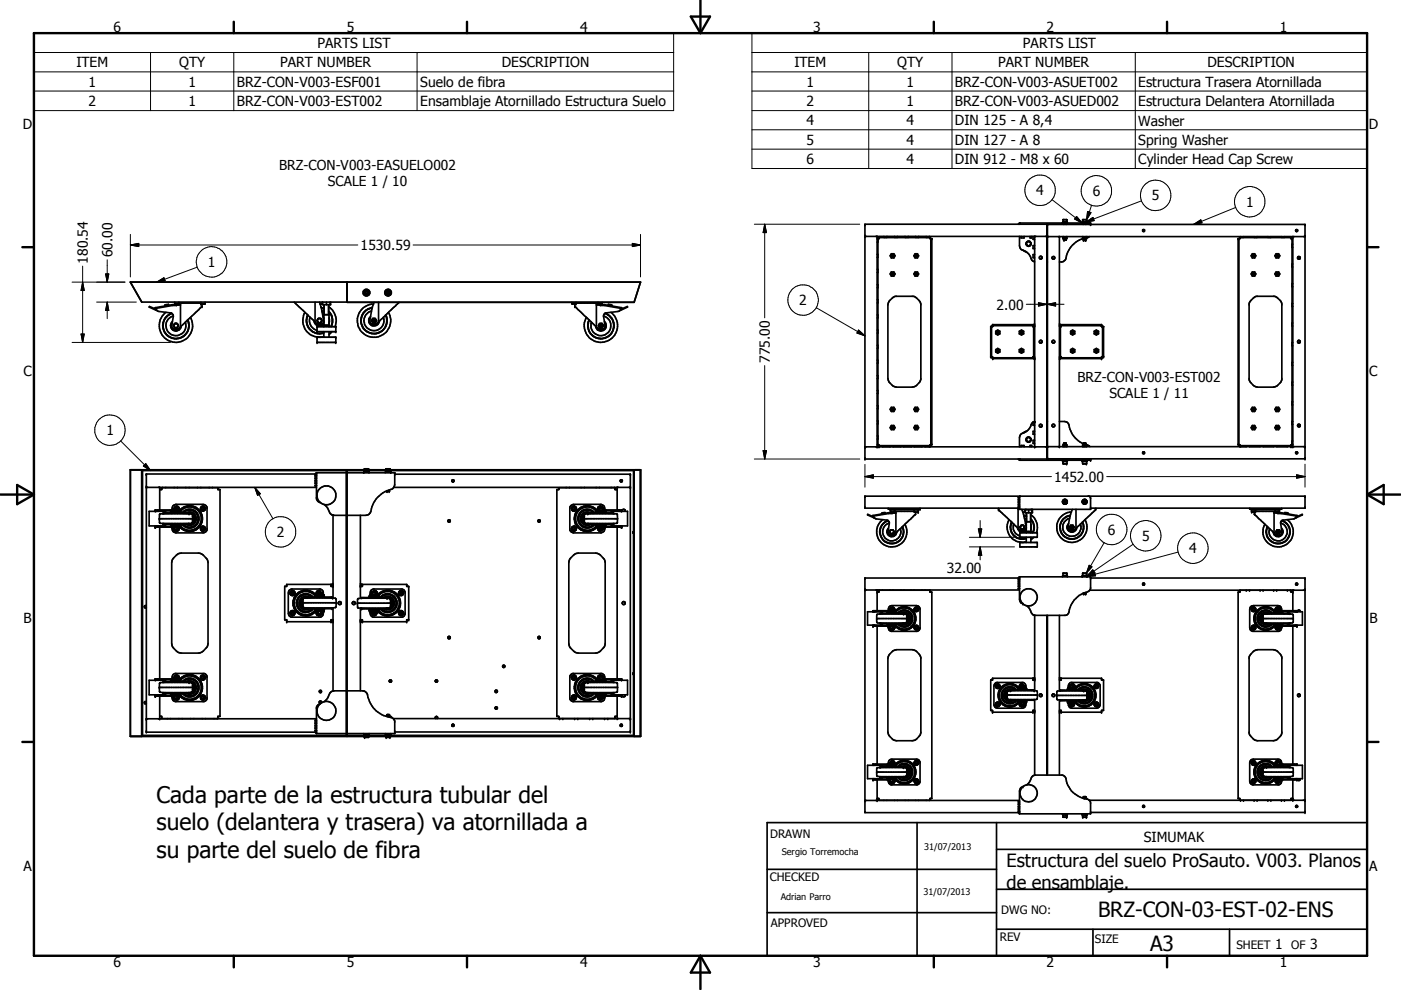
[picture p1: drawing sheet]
<svg xmlns="http://www.w3.org/2000/svg" width="297mm" height="210mm" viewBox="0 0 297 210" stroke-linecap="round" stroke-linejoin="round" font-family="sans-serif">
<defs><g id="words">
<g font-size="4.8">
<text x="33.2" y="170.2">Cada parte de la estructura tubular del</text>
<text x="33.2" y="176">suelo (delantera y trasera) va atornillada a</text>
<text x="33.2" y="181.8">su parte del suelo de fibra</text>
</g>
<g font-size="4.4">
<text x="232.8" y="194.5">BRZ-CON-03-EST-02-ENS</text>
<text x="243.8" y="201.7">A3</text>
</g>
<g font-size="3.9">
<text x="213.4" y="183.8">Estructura del suelo ProSauto. V003. Planos</text>
<text x="213.4" y="188.4">de ensamblaje.</text>
</g>
<g font-size="2.9">
<text x="24.1" y="6.8">6</text>
<text x="67.3" y="10.2">PARTS LIST</text>
<text x="73.5" y="6.8">5</text>
<text x="123" y="6.8">4</text>
<text x="172.4" y="6.8">3</text>
<text x="216.9" y="10.2">PARTS LIST</text>
<text x="221.9" y="6.8">2</text>
<text x="271.4" y="6.8">1</text>
<text x="16.2" y="14.3">ITEM</text>
<text x="38" y="14.3">QTY</text>
<text x="59.4" y="14.3">PART NUMBER</text>
<text x="106.4" y="14.3">DESCRIPTION</text>
<text x="168.4" y="14.3">ITEM</text>
<text x="190.2" y="14.3">QTY</text>
<text x="211.6" y="14.3">PART NUMBER</text>
<text x="256" y="14.3">DESCRIPTION</text>
<text x="18.8" y="18.4">1</text>
<text x="18.8" y="22.5">2</text>
<text x="40" y="18.4">1</text>
<text x="40" y="22.5">1</text>
<text x="50.2" y="18.4">BRZ-CON-V003-ESF001</text>
<text x="50.2" y="22.5">BRZ-CON-V003-EST002</text>
<text x="89.1" y="18.4">Suelo de fibra</text>
<text x="89.1" y="22.6">Ensamblaje Atornillado Estructura Suelo</text>
<text x="171" y="18.4">1</text>
<text x="171" y="22.5">2</text>
<text x="192.2" y="18.4">1</text>
<text x="192.2" y="22.5">1</text>
<text x="202.5" y="18.4">BRZ-CON-V003-ASUET002</text>
<text x="202.5" y="22.5">BRZ-CON-V003-ASUED002</text>
<text x="241.3" y="18.4">Estructura Trasera Atornillada</text>
<text x="241.3" y="22.6">Estructura Delantera Atornillada</text>
<text x="4.8" y="27.3">D</text>
<text x="171" y="26.6">4</text>
<text x="192.2" y="26.6">4</text>
<text x="202.5" y="26.6">DIN 125 - A 8,4</text>
<text x="241.3" y="26.6">Washer</text>
<text x="290.2" y="27.3">D</text>
<text x="59.2" y="35.9">BRZ-CON-V003-EASUELO002</text>
<text x="171" y="30.7">5</text>
<text x="171" y="34.8">6</text>
<text x="192.2" y="30.7">4</text>
<text x="192.2" y="34.8">4</text>
<text x="202.5" y="30.7">DIN 127 - A 8</text>
<text x="202.5" y="34.8">DIN 912 - M8 x 60</text>
<text x="241.3" y="30.7">Spring Washer</text>
<text x="241.3" y="34.8">Cylinder Head Cap Screw</text>
<text x="69.5" y="39.4">SCALE 1 / 10</text>
<text x="219.7" y="41.4">4</text>
<text x="231.7" y="41.6">6</text>
<text x="244.2" y="42.5">5</text>
<text x="264.2" y="43.9">1</text>
<text x="76.5" y="53">1530.59</text>
<text x="18.6" y="55.9" transform="rotate(-90 18.6 55.9)">180.54</text>
<text x="23.8" y="54.6" transform="rotate(-90 23.8 54.6)">60.00</text>
<text x="44.1" y="56.6">1</text>
<text x="169.5" y="64.8">2</text>
<text x="211.3" y="65.7">2.00</text>
<text x="163.2" y="77" transform="rotate(-90 163.2 77)">775.00</text>
<text x="4.9" y="79.8">C</text>
<text x="228.5" y="80.9">BRZ-CON-V003-EST002</text>
<text x="290.3" y="79.8">C</text>
<text x="235.2" y="84.4">SCALE 1 / 11</text>
<text x="22.6" y="92.3">1</text>
<text x="223.5" y="102.2">1452.00</text>
<text x="58.7" y="113.9">2</text>
<text x="234.9" y="113.4">6</text>
<text x="242.1" y="114.7">5</text>
<text x="252.1" y="117.3">4</text>
<text x="200.7" y="121.5">32.00</text>
<text x="4.9" y="132.2">B</text>
<text x="290.4" y="132.2">B</text>
<text x="242.5" y="178.5">SIMUMAK</text>
<text x="4.9" y="184.6">A</text>
<text x="290.3" y="184.6">A</text>
<text x="270.3" y="201.3">1</text>
<text x="277.7" y="201.3">3</text>
<text x="24.1" y="205.1">6</text>
<text x="73.5" y="205.1">5</text>
<text x="123" y="205.1">4</text>
<text x="172.4" y="205.1">3</text>
<text x="221.9" y="205.1">2</text>
<text x="271.4" y="205.1">1</text>
</g>
<g font-size="2.5">
<text x="163.3" y="177.6">DRAWN</text>
<text x="163.2" y="186.9">CHECKED</text>
<text x="163.4" y="196.5">APPROVED</text>
<text x="212.3" y="193.8">DWG NO:</text>
<text x="212" y="199.6">REV</text>
<text x="232.2" y="199.9">SIZE</text>
<text x="262.2" y="201.3">SHEET</text>
<text x="273.8" y="201.3">OF</text>
</g>
<g font-size="1.9">
<text x="165.8" y="181.2">Sergio Torremocha</text>
<text x="196" y="180.3">31/07/2013</text>
<text x="165.5" y="190.9">Adrian Parro</text>
<text x="195.8" y="189.8">31/07/2013</text>
</g>
</g></defs>
<g fill="none" stroke="#000" stroke-width=".35">
<path d="M73.6 59.8v4.3h60.8l1.4-4.3h-108.2l2.5 4.3h43.5M183.4 50.1h38.5M186 50.1v44.6M186 57.8h.1M186 57.1h.1M186 51.4h.1M186 50.7h.1M186 54.6h.1M186 53.9h.1M186.1 50.6v43.7M186.3 50.4h10.9M187.4 50.2h-1.1v.4h-.3"/>
<path d="M187.4 50.1v.2M188 50.1v.2M188 50.2h1.6M189 53.8h.5l.3 .4-.3 .5h-.5l-.3-.5zM189 57.7h.5l.3 .4-.3 .4h-.5l-.3-.4zM189.1 54.4h.3l.1-.3-.3-.1-.2 .2 .1 .2M189.1 57.9h.3l.1 .3-.4 .1-.1-.2zM189.1 54.1l-.1 .2M189.2 54l.2 .3-.3 .1M189.2 57.9l.2 .1M189.4 58l-.1 .3h-.2l-.1-.3M189.6 50.1v.2"/>
<path d="M190.3 50.2h1.6M190.3 50.1v.2M191.9 50.1v.2M192.6 50.2h1.5M192.6 50.1v.2M194 53.8h.5l.3 .4-.3 .5h-.5l-.2-.5zM194 57.7h.5l.3 .4-.3 .4h-.5l-.2-.4zM194.1 57.9h.4v.3l-.3 .1-.2-.2zM194.1 54.1h.3v.3h-.3zM194.1 58l.2-.1 .2 .1-.2 .3h-.1M194.1 58v.2M194.1 50.1v.2"/>
<path d="M194.8 50.1v.2M194.8 50.2h1.6M196.4 50.1v.2M197.1 50.2h.1v.4h.4v43.7h-.4v.4M197.1 50.1v.2M197.4 50.6v43.7M216.2 47.3h15v.3M216.2 47.3v.2M216.2 50.1v2.4l.3 .4 .4 .1M216.2 47.3l-.3 .2M216.5 50.1v.4h.6v-.4M216.9 53a2.84 2.84 0 0 1 1.9 2.2l.6 .3"/>
<path d="M216.9 53l.8 .5M218.4 50.1v.4h.3v-.4M219 50.1v.7h.4M219.4 50.1v44.6M219.4 52.1h-.4v.6h.4M219.4 54h-.4v.7h.4M220.4 54.5l.3-.2 .2 .1v.4l-.4 .1zM221.9 47.5v49.8M221.9 55.5h.2M222.1 47.6h54.6v49.7h-54.6zM222.1 50.2h54.6M224.6 50.2v44.5"/>
<path d="M225.3 47.3h1M225.3 47.2v-.1h1v.1M225.3 50.2v.4h.9v-.4M225.4 47.1v-.5h.8v.5M225.5 50.2h.6M225.5 47.5v.1M225.5 50.6v.3M225.5 50.9h.6M225.8 50.2v.4M226.1 47.5v.1M226.1 50.6v.3M229.5 47.1h1v.2"/>
<path d="M229.5 50.2v.4h.9v-.4M229.7 50.2h.6M229.7 47.5v.1M229.7 50.9v-.3a5.4 5.4 0 0 0-3.8 4.5l-.4 .4h-.9M229.7 50.9h.5M230 50.2v.4M230.2 47.5v.1M230.2 50.6v.3M230.4 47.1v-.5h-.8l-.1 .6M230.5 47.2l-1.1 .1M231 50.2l-.6 .2M231.2 47.5h-47.8v49.8h47.8"/>
<path d="M242.3 48.7h.4v.3h-.4zM262.7 50.6v43.7M262.9 50.4h10.8M263 50.2h-.1v.4h-.4v43.7h.4v.4M263 50.2v.1M263.6 50.2h2.3M263.6 50.2v.1M265.5 53.8h.5l.3 .4-.3 .5h-.5l-.2-.5zM265.5 57.7h.5l.3 .4-.3 .4h-.5l-.2-.4zM265.6 54.1h.4l-.2 .3h-.2zM265.6 58l.3-.1v.4l-.3-.1zM265.6 57.9l.4 .1-.1 .3h-.3l-.1-.1z"/>
<path d="M265.9 50.2v.1M266.5 50.2h2.3M266.5 50.2v.1M268.8 50.2v.1M269.4 50.2h2.3M269.4 50.2v.1M270.5 53.8h.6l.3 .4-.3 .5h-.6l-.2-.5zM270.5 57.7h.6l.3 .4-.3 .4h-.6l-.2-.4zM270.6 54.1l.4-.1 .1 .3a.25 .25 0 0 1-.4 .2 .25 .25 0 0 1-.1-.4zM270.7 54.1h.3l-.1 .3-.3-.1zM270.9 57.9l-.3 .1v.2l.4 .1M270.9 57.9l.1 .1"/>
<path d="M271.1 58.1l-.1 .1M271.7 50.2v.1M272.3 50.2h1.4v.4h.4M272.3 50.2v.1M273.9 50.6v43.7M273.9 51.8h.2M273.9 52.5h.2M273.9 56h.2M273.9 56.6h.2M274.1 50.2v44.5M274.7 48.7h.4v.3h-.4zM275.1 54.8h.6"/>
<path d="M32.9 65.2l3.6-.6h1.8v4.7a.94 .94 0 0 1-1.1 .7 .94 .94 0 0 1-.8-.9l.3-2a.69 .69 0 0 0-.6-.8l-2.6-.3zM33.1 65.6l-1.4-.6-.1 .1 1.7 .7M35.2 66.2a3.5 3.5 0 0 0-.8 4.8 3.5 3.5 0 0 0 4.8 1 3.5 3.5 0 0 0 1.2-4.7M35.2 64.9l.6-.2-.1-.2-.7 .1-.1 .3M36.4 66.4a2.79 2.79 0 0 0-1.2 4.5 2.79 2.79 0 0 0 4.6-.7M36.4 66.5a2.72 2.72 0 0 0-1.1 4.4 2.72 2.72 0 0 0 4.5-.7M36.5 68.5l-.2 .5 .1 .4M36.5 68.2a1.14 1.14 0 0 0 .3 1.9 1.14 1.14 0 0 0 1.6-.9M36.7 67a2.12 2.12 0 0 0-1.4 2.7 2.12 2.12 0 0 0 2.7 1.4 2.12 2.12 0 0 0 1.3-2.8M36.9 68.9v.3M36.9 69.2v.1M36.9 69.3l.1 .2h.5l.2-.2"/>
<path d="M36.9 69.3l.4 .2 .4-.2M37 68.7v-.1h.5l.1 .1M37 68.7l-.1 .2M37 64.1l.1 .4h.8v-.4M37.2 68.6l-.2 .1M37.4 68.6l.2 .1M37.4 64.6v.2h-.8l-3.7 .6M37.5 64.6h.8M37.5 64.5v.1M37.6 68.7l.2 .3-.1 .3M37.8 68.9v.3M37.9 64.3h4.7"/>
<path d="M39.8 67.9l.2 .9-.2 1.4M39.8 67.8l.3 1-.3 1.4M42.6 64.1v.4h.8l.1-.4M42.8 64.5v.5l-4.4 4.1a1.32 1.32 0 0 1-1.9 .5M62.4 64.1l4.4 4.1M64.7 66.3a3.5 3.5 0 0 0 2.9 5.2M65.7 67.3a2.09 2.09 0 0 0 1.5 2.7M66.6 68.1a1.11 1.11 0 0 0 .8 1 1.11 1.11 0 0 0 1.3-.5M66.8 68.2l.6 .5h.8l.4-.4M66.8 64.1v4.1M67.2 69.3h4v1h-4zM67.2 71.5h4v1.1h-4z"/>
<path d="M67.3 67.8l.1 .5M67.3 67.8l-.1 .2 .1 .2M67.4 67.6l.1-.1h.5l.1 .1M67.4 67.6l-.1 .2M67.4 68.3l.1 .2h.5l.1-.2M67.4 68.3l.3 .2 .4-.2M67.6 67.5l-.2 .1M67.7 64.1l.5 1.5 .5 2.4M67.9 64.5h.5M67.9 67.5l.2 .1M68.1 67.6l.1 .3M68.1 65.3l.6 .1"/>
<path d="M68.1 65.2l.6 .2M68.2 68.1l-.1 .2M68.2 67.9v.2M68.3 65.9l.4 .2M68.3 64.1v.4M68.4 64.1v.5h1.7v-.5M68.5 67.1l.2 .3M68.5 67.4l.2 .2M68.7 68.2a.95 .95 0 0 1-.9 .8 .95 .95 0 0 1-1-.8M68.7 69h1.1M68.7 70.5a2.72 2.72 0 0 1-3-.7 2.72 2.72 0 0 1-.4-3 2.73 2.73 0 0 0 .4 3.1 2.73 2.73 0 0 0 3 .7M68.7 71.4l-.8 .1"/>
<path d="M68.7 69.3v-2.6h1.1v2.6M68.7 70.3v1.2M68.7 64.6v2.1M69.2 64.1v.5M69.7 66.1a2.61 2.61 0 0 1 .4 3.2M69.7 66a2.88 2.88 0 0 1 .5 3.3M69.7 65a3.5 3.5 0 0 1 1.3 4.3M69.7 64.6v2.1M69.8 67.3v1.4M69.8 70.3v1.2M70 64.1v.5M70.4 70.3l-.6 .6"/>
<path d="M77.6 61.8h.2l.1 .3-.1 .1-.4-.1zM78.5 67.4a.99 .99 0 0 0 .4 1.5 .99 .99 0 0 0 1.4-.7M78.6 67.1a1.13 1.13 0 0 0 .2 1.9 1.13 1.13 0 0 0 1.6-.9M78.8 65.9a2.12 2.12 0 0 0-1.6 2.6 2.12 2.12 0 0 0 2.7 1.5 2.12 2.12 0 0 0 1.4-2.7M78.9 65.3a2.72 2.72 0 0 0-2.3 3.3 2.72 2.72 0 0 0 3.6 1.9 2.72 2.72 0 0 0 1.5-3.7M78.9 65.2a2.8 2.8 0 0 0-2.3 3.5 2.8 2.8 0 0 0 3.7 1.9 2.8 2.8 0 0 0 1.5-3.8M79 67.6l.5-.1a.54 .54 0 0 1 .1 .9h-.6a.53 .53 0 0 1 0-.8zM79.1 67.8h.3l.2 .2-.4 .2zM79.2 64.5a3.5 3.5 0 0 0-3.3 4.2 3.5 3.5 0 0 0 4.7 2.6 3.5 3.5 0 0 0 1.8-5M79.3 64.1l-.5 1.5-.4 2.4a.63 .63 0 0 0 .5 .7 1.32 1.32 0 0 0 1.4-.5M79.6 68.4l-.1 .1M79.6 68l-.3-.3-.2 .1 .1 .5 .3-.1"/>
<path d="M80.3 64.1v4.1M82.2 61.8h.2l.1 .3-.1 .1-.4-.1zM84.7 64.1l-4.4 4.1M121.2 64.1l.1 .3h.8v-.3M121.9 64.4v.6l4.4 4.1a1.32 1.32 0 0 0 1.9 .5M122.1 64.3h4.7M124.9 67.8a2.78 2.78 0 0 0 1.2 3.7 2.78 2.78 0 0 0 3.7-1.1M124.9 67.9a2.74 2.74 0 0 0 1.3 3.6 2.74 2.74 0 0 0 3.6-1.2M126.4 64.6h1.8l3.6 .6-.6 .8-2.6 .3-.5 .2-.1 .6 .3 2a.94 .94 0 0 1-.8 .9 .94 .94 0 0 1-1.1-.7zM126.4 64.6h.8M126.8 64.1v.3h.8M126.9 69v.1"/>
<path d="M127.1 68.7h.6a.5 .5 0 0 1 0 .8h-.6a.49 .49 0 0 1 0-.8zM127.2 64.4v.2M127.2 64.6l.1 .2h.8l3.7 .6M127.3 64.6h-.1M127.3 69.3l-.1-.3 .2-.2 .2 .2-.2 .3M127.7 64.1l-.1 .4M127.7 64.4h-.1M128 67a2.12 2.12 0 0 1 .8 3.6 2.12 2.12 0 0 1-3.5-1.1l.1-1.2M128.1 68.2a1.12 1.12 0 0 1-.2 1.8 1.12 1.12 0 0 1-1.6-.8M128.2 68.5l.2 .5-.1 .4M128.3 66.5a2.77 2.77 0 0 1 1.5 3.8M128.4 66.4a2.74 2.74 0 0 1 1.4 4"/>
<path d="M129.5 64.9l-.6-.2 .1-.2 .6 .1 .2 .3M129.5 66.2a3.5 3.5 0 0 1 .8 4.9 3.5 3.5 0 0 1-4.8 1 3.5 3.5 0 0 1-1.2-4.8M131.6 65.6l1.4-.6v.1l-1.6 .7M186 77h.1M186 76.4h.1M186 70.6h.1M186 70h.1M186 64.2h.1M186 63.5h.1M186 61h.1M186 60.4h.1M186 67.4h.1"/>
<path d="M186 66.8h.1M186 73.8h.1M186 73.2h.1M186 79.6h.1M188.6 63.7l.7-.6 .6-.3h3.7l.7 .4 .8 .9 .1 .3v16a2.52 2.52 0 0 1-1.8 1.7l-3.7-.1-.4-.2-.8-.8-.2-.4v-16zM210.2 69.2v6.4M210.4 69h9M210.4 75.9h9M211.1 74.1l.4-.2 .5 .2v.5l-.5 .3-.4-.3zM211.1 70.2l.4-.2 .5 .2v.6l-.5 .2-.4-.2zM211.4 70.3l-.1 .3 .2 .2M211.4 70.3l.4 .1-.3 .4"/>
<path d="M211.4 74.2h.3v.3l-.2 .1-.2-.1zM211.4 70.4h.3l-.2 .3M211.4 74.2h.3v.3h-.3zM211.4 70.4v.3h.1M216.1 70.2l.5-.2 .4 .2v.6l-.4 .2-.5-.2zM216.1 74.1l.5-.2 .4 .2v.5l-.4 .3-.5-.3zM216.4 74.3l.1 .3 .3-.2M216.4 74.3l.1 .3 .2-.1M216.4 74.3l.1-.2 .3 .2M216.4 74.3l.3-.1 .1 .1M216.4 70.4v.2l.2 .1M216.4 70.4h.3"/>
<path d="M216.4 70.4l-.1 .1 .3 .3M216.7 70.7l-.1 .1M216.7 70.3l-.3 .1M216.7 70.3l.1 .3-.1 .1M216.7 70.4l.1 .1-.1 .2M216.8 74.3v.2M219 69v.2h.4M219.2 69.2v6.4M219.2 76l.2 .2M219.4 68.8h-9v.4h-.3v6.4h.3v.4h9M219.4 75.6h-.4v.3M219.4 68.7l-.2 .1"/>
<path d="M220.5 72.2l.4 .1v.3l-.4 .1zM224.6 69h8.9M224.6 68.8h8.9v.4h.5v6.4h-.5v.4h-8.9M224.6 75.9h8.9M224.6 75.6h.4v.3M224.6 68.7l.2 .1M224.8 69.2v6.4M224.8 76l-.2 .2M225 69v.2h-.4M227 70.2l.4-.2 .5 .2v.6l-.5 .2-.4-.2zM227 74.1l.4-.2 .5 .2v.5l-.5 .3-.4-.3zM227.2 70.4l.2-.1 .1 .4h-.3z"/>
<path d="M227.2 74.3l.1-.2 .4 .2-.2 .3-.3-.1M227.2 74.3v.2M227.2 74.4v.1M227.2 74.3l.1-.1 .3 .1-.2 .3-.2-.1M227.5 70.7l.1-.3-.4-.1-.2 .2 .3 .3M227.5 70.4l.1 .1-.3 .3M232 70.2l.4-.2 .5 .2v.6l-.5 .2-.4-.2zM232 74.1l.4-.2 .5 .2v.5l-.5 .3-.4-.3zM232.2 70.4l.4-.1 .1 .3-.3 .2zM232.3 74.3h.3v.3l-.3-.1zM232.3 74.2l.3-.1 .1 .4h-.4zM232.3 70.7h.1"/>
<path d="M232.3 70.4l-.1 .1M232.4 70.3l.3 .2-.3 .2M233.8 69.2v6.4M265.2 63.7l.9-.8 .3-.1h3.8l.7 .4a1.87 1.87 0 0 1 .9 1.2l-.1 16.2-.1 .4-.8 .8-.4 .2h-4a2.38 2.38 0 0 1-1.5-1.4l-.1-16.2zM273.9 60.2h.2M273.9 60.8h.2M273.9 68.5h.2M273.9 69.1h.2M273.9 76.8h.2M273.9 77.5h.2M273.9 72.6h.2M273.9 73.3h.2"/>
<path d="M273.9 64.3h.2M273.9 65h.2M27.6 99.6h108.2v56.5h-108.2zM30.1 99.8h43.3v56.1h-43.3M30.1 99.6v56.5M30.2 99.8v56.1M73.6 99.6v56.5M73.6 99.8h60.8M77.3 99.6v-.2h.8v.2M77.3 99.8v.2M78.1 99.8v.2M81.8 99.6v-.2h.9l.1 .2"/>
<path d="M81.8 99.8v.2M82.8 99.8v.2M134.3 99.8v56.1M134.4 99.6v56.5M183.4 94.7h38.5M186 94.3h.3v.4M186 89.9h.1M186 89.2h.1M186 83.4h.1M186 82.8h.1M186 80.3h.1M186 86.7h.1"/>
<path d="M186 86h.1M186 93.1h.1M186 92.4h.1M186.3 94.5h10.9M186.5 94.7v-.1h.6v.1M188.7 94.7v-.1h.7v.1M189 86.4h.5l.3 .4-.3 .4h-.5l-.3-.4zM189 90.2h.5l.3 .5-.3 .4h-.5l-.3-.4zM189 90.7l.2-.3 .3 .2-.1 .2h-.3M189.1 86.6l.2-.1 .2 .4-.4 .1zM189.1 86.7h.3v.2l-.3 .1-.1-.3M189.1 90.8l-.1-.2 .2-.2 .2 .3-.3 .1"/>
<path d="M191 94.7v-.1h.6v.1M193.2 94.7v-.1h.6v.1M194 86.4h.5l.3 .4-.3 .4h-.5l-.2-.4zM194 90.2h.5l.3 .5-.3 .4h-.5l-.2-.4zM194.1 86.6h.4v.4h-.4zM194.1 86.7h.3l.1 .2-.3 .1zM194.1 90.5h.3v.3h-.3zM195.5 94.7v-.1h.6v.1M215.9 97.3l.3 .3M216.2 97.3v.3M216.5 94.7v-.3h.6v.3M216.9 91.8l-.5 .3-.2 .7v1.9"/>
<path d="M217.7 91.4l-.8 .4M218.4 94.7v-.3h.3v.3M219 89.5l-.8 1.4-.5 .5M219 89.5v.7h.4M219.2 89.5h-.1M219.2 89.5l.1-.1zM219.2 89.5h-.2M219.4 89.4l-.4 .1M219.4 93.3h-.4v.7h.4M219.4 91.4h-.4v.7h.4M220.4 90.1l.2-.1 .3 .1v.4l-.3 .1-.2-.2zM221.9 89.4h.2"/>
<path d="M222.1 94.7h54.6M224.6 89.4h1.1a1.1 1.1 0 0 1 1 1.2 5.2 5.2 0 0 0 3 3.5M225.3 97.6v.1h1v-.1M225.3 94.7v-.4h.9v.4M225.3 97.7v.1h1v-.1M225.3 94.7h.4M225.4 97.8v.5h.7l.1-.5M225.5 94.7h.1M225.5 94v.3M225.5 97.3h.1M225.5 94h.6M225.8 94.3v.4"/>
<path d="M226.1 94v.3M226.1 97.3h.1M226.1 94.7h.1M226.2 94.7h-.3M229.4 97.6v.1h1.1M229.5 97.7l.1 .6M229.5 94.7h.3M229.6 98.3h.1M229.7 94.7h.1M229.7 94v.3M229.7 97.3h.1M229.7 94h.5"/>
<path d="M230 94.3v.4M230.2 94l.1 .3M230.2 97.3h.1M230.3 94.7h.1M230.4 97.8l-.1 .5h-.7M230.4 94.3v.4M230.4 94.7h-.3M230.4 94.3h-.9v.4M230.4 94.3l.7 .4M230.5 97.6v.2h-1M231.2 97.3v.3h-15M242.4 95.8l.3 .1v.2h-.4z"/>
<path d="M262.9 94.5h10.8M264.2 94.5v.2M264.9 94.5v.2M265.5 86.4h.5l.3 .4-.3 .4h-.5l-.2-.4zM265.5 90.2h.5l.3 .5-.3 .4h-.5l-.2-.4zM265.6 86.6l.3-.1 .1 .5h-.4zM265.6 86.6l.4 .1-.2 .3h-.2zM265.6 90.5l.4 .1-.2 .2h-.2zM267.2 94.5v.2M267.8 94.5v.2M270 94.5v.2M270.5 86.4h.6l.3 .4-.3 .4h-.6l-.2-.4z"/>
<path d="M270.5 90.2h.6l.3 .5-.3 .4h-.6l-.2-.4zM270.7 86.6h.3v.4h-.3zM270.7 90.5h.3v.3h-.3zM270.7 94.5v.2M273 94.5v.2M273.6 94.5v.2M273.9 89.4h.2M273.9 85.2h.2M273.9 85.9h.2M273.9 93.5h.2M273.9 94.2h.2M273.9 90h.2"/>
<path d="M273.9 81h.2M273.9 81.7h.2M274.1 94.3h-.4v.4M274.7 95.9l.3-.1 .1 .3h-.4zM275.1 90.1h.6M31 103.3h36.1M32.9 111.6h5.4M32.9 108.4v-.2h5.4a2.65 2.65 0 0 1 3.8-.1 2.65 2.65 0 0 1 0 3.8 2.65 2.65 0 0 1-3.8-.1h-5.4v-.3M32.9 108.3h5.4M33.4 108.2v.1M33.4 111.6v.2M33.8 110l.1-1 .6-.1 6.2 .1 .1 1"/>
<path d="M33.8 110l.1 .9 .6 .1h6.2l.1-1M33.8 110h7M33.9 103.8h.4v-.4h11.9v.4h.4v48.1h-.4v.5h-11.9v-.5h-.4M33.9 103.3v4.9M33.9 111.8v32.2M34.5 103.3v.1M34.6 111v.2l5.4-.1M35.1 108.8v-.4h-3.5v3.1h3.5v-.3M35.1 103.3v.1M36.2 111.2l.1 .2M36.3 108.5v-.1h2v.1M36.3 111.4h2"/>
<path d="M36.3 108.5h2M36.3 111.4v.1h2v-.1M36.3 108.5l-.1 .3M36.4 108.2v.1M36.4 111.6v.2M36.5 108.2a.94 .94 0 0 1 .8-1.3h5.7l.6 .2 .3 .5v4.7l-.3 .5-.6 .2h-5.7a.94 .94 0 0 1-.8-1.2M36.6 108.3v.1M36.6 111.5v.1M36.8 111.8v.5h1v-.5l.1 .3M36.8 118.3a2.01 2.01 0 0 1 1.6-1h4.1l.6 .4 .7 .7 .3 .9-.1 17.6-.9 1.1-.6 .4-4.1 .1a2.5 2.5 0 0 1-2-2.1v-17.1zM36.9 108.4h.1M36.9 111.5h.1"/>
<path d="M36.9 103.3v.1M37 107.8a.54 .54 0 0 1 .6-.5 .54 .54 0 0 1 .4 .6M37 112.3v.1h.6M37 108.3v.1M37 111.5v.1M37 111.8v.6h.6M37.2 107.8l.2-.1 .3 .1M37.5 107.8v.4M37.5 111.8v.5M37.6 108.3v.1M37.6 111.5v.1M37.6 112.3v.1"/>
<path d="M37.6 103.3v.1M37.7 108.4h.1M37.7 111.5h.1M37.9 111.6l.1 .6M37.9 107.9h.1M37.9 112.1l-.2 .4-.5-.1M37.9 107.9l-.2-.5h-.4l-.3 .3v.5M37.9 107.9l-.1 .3v-.4h-1v.4M37.9 112.1h.1M38 107.9l-.1 .4M38 112.2a.53 .53 0 0 1-.4 .4 .53 .53 0 0 1-.5-.2M38.1 108.2a2.73 2.73 0 0 1 4-.2 2.73 2.73 0 0 1 0 3.9 2.73 2.73 0 0 1-4-.1"/>
<path d="M38.2 111.5l.1 .1M38.3 108.3l-.1 .1M38.3 111.5v.1M38.3 108.3a2.49 2.49 0 0 1 3.6-.1 2.49 2.49 0 0 1 0 3.6 2.49 2.49 0 0 1-3.6-.2M38.3 108.5l.1 .3M38.3 108.3v.1M38.4 111.2l-.1 .2M38.6 108.8a2 2 0 0 1 3-.3 2 2 0 0 1 0 2.9 2 2 0 0 1-3-.2M38.9 108.8a1.77 1.77 0 0 1 2.5-.1 1.77 1.77 0 0 1 0 2.5 1.77 1.77 0 0 1-2.5 0M39.4 108.8a1.43 1.43 0 0 1 2.2 1.2 1.43 1.43 0 0 1-2.2 1.2M39.4 103.3v.1M40 108.8h-5.4v.1"/>
<path d="M40 108.8v.1M40 111v.1M40.1 103.3v.1M40.2 108.8l.5 .1M40.2 108.8h-.2M40.7 111l-.7 .1M40.7 108.9l.1 .1M40.8 109.5l.2 .2-.1 .6M40.8 109l.5 .7M40.8 109.1l.5 .6M40.9 110.3h.1M40.9 110.3l-.1 .1"/>
<path d="M41.3 109.7a1.29 1.29 0 0 1-.6 1.3M41.3 109.7v.7l-.6 .6M41.9 103.3v.1M42.6 103.3v.1M42.9 107.7l.4 .1-.2 .2h-.2l-.1-.2zM42.9 111.9h.2l.2 .2-.2 .2-.3-.2zM43.5 107.9h.1M43.5 107.9l-.1 .3-.4 .2-.5-.4M43.6 112.1a.53 .53 0 0 0-.6-.5 .53 .53 0 0 0-.5 .7M43.6 107.9a.53 .53 0 0 0-.6-.6 .53 .53 0 0 0-.5 .7M43.6 112.1l-.5 .5-.4-.1-.2-.2M43.6 107.9h-.1"/>
<path d="M43.6 112.1l-.1 .1M44.4 103.3v.1M45 103.3v.1M67.1 100.2v5.5l.2 .6 .6 .3M67.1 100.8h-.3v.7h.3M67.1 101.9h-.3v.6h.3M67.1 102.9h-.3v.1h.3M67.1 100.5h-36.1v54.7h36.1M67.1 100.2h6.3M67.1 100.2l-.3 .3M68.7 107a4 4 0 0 1 1.3 1.8l.4 .4M70.3 109.1l.1 .1"/>
<path d="M70.4 109.2h.2v17.6M70.4 109.2l3 .1M73.6 100.2h10.1v2.5a1.3 1.3 0 0 1-1.3 1.2l-.4 .2M76.4 109.3v17.6M77.1 100.2v-.1h1.2v.1M77.2 100.1v-.1h1v.1M81.7 100.2v-.1h1.1v.1M81.7 100.1v-.1h1.1v.1M82 104.1h.1M82 104.1a5.9 5.9 0 0 0-3.5 4.6l-.4 .4-.5 .2h-4M82 104.1h.6M82.6 103.8v.3"/>
<path d="M83.5 103.3h50.1M83.7 100.5h49.9v54.7h-49.9M95 110.3h.4l.1 .3-.4 .1-.2-.3zM95.9 101.7l.4 .2-.2 .3-.3-.2zM120 103.3v.1M120.7 103.3v.1M120.9 118.4a2.23 2.23 0 0 1 1.7-1.1h4.1l.6 .4 .9 1.1 .1 17.6-.3 .9-.7 .7-.6 .4h-4.3a2.17 2.17 0 0 1-1.5-1.1l-.3-.9v-17.1zM121.5 107.7l.2-.1 .2 .3-.2 .2-.2-.2zM121.5 112l.2-.2 .2 .4-.2 .2-.2-.2zM121.7 107.3v.1M121.7 111.6h.1M121.8 111.6l-.5 .2"/>
<path d="M121.8 107.3l.4 .4v.3l-.3 .3h-.4a.5 .5 0 0 1-.3-.6 .5 .5 0 0 1 .6-.3M121.8 107.3l-.3 .1M121.8 107.3v.1M121.8 111.6h.1M121.8 107.4l.3 .2a.48 .48 0 0 1-.2 .6 .48 .48 0 0 1-.7-.2v-.3l.3-.3M121.8 111.6l.4 .4a.53 .53 0 0 1-.6 .6 .53 .53 0 0 1-.3-.9M121.8 111.6l-.3 .1M122 111.7l.1 .5-.3 .3-.5-.1v-.6M123.2 103.3v.1M123.4 109.7l.2 .9M123.5 109.6a1.04 1.04 0 0 0 .5 1.4M123.6 109.3l-.2 .3"/>
<path d="M123.7 110.7l.3 .3M123.9 110v-.9l.7-.2 6.2 .1 .1 1M123.9 110h7M123.9 110v.8l.7 .2h6.2l.1-1M123.9 103.3v.1M123.9 109.5l-.2 .1v.7l.2 .1M124 111l.7 .1M124 108.9l-.3 .3M124 108.9l-.5 .4M124.2 108.8l-.2 .1M124.7 108.8h5.3l.1 .1M124.7 108.8v.1"/>
<path d="M124.7 111v.1M124.7 108.8l-.7 .1M125.3 108.8a1.45 1.45 0 0 0-2.2 1.2 1.45 1.45 0 0 0 2.2 1.2M125.8 108.8a1.79 1.79 0 0 0-2.6-.1 1.79 1.79 0 0 0 0 2.5 1.79 1.79 0 0 0 2.6 0M126.1 108.8a2 2 0 0 0-2.9-.3 2 2 0 0 0 0 2.9 2 2 0 0 0 2.9-.2M126.3 111.2l.1 .2M126.4 111.6h5.4M126.4 108.3a2.47 2.47 0 0 0-3.6-.1 2.47 2.47 0 0 0 0 3.5 2.47 2.47 0 0 0 3.6-.1M126.4 108.3h5.4M126.4 108.3v.1M126.4 108.4h2v.1M126.4 111.4h2"/>
<path d="M126.4 108.5h2M126.4 111.5v.1M126.4 103.3v.1M126.4 108.4v.1M126.4 111.4v.1M126.4 108.5l-.1 .3M126.4 108.3l.1 .1M126.5 111.5l-.1 .1M126.6 108.2a2.75 2.75 0 0 0-4-.2 2.75 2.75 0 0 0 0 4 2.75 2.75 0 0 0 4-.2M126.8 111.6a.57 .57 0 0 0 .1 .8 .57 .57 0 0 0 .8 0l.1-.3M126.8 108.2v.1M127 108.4h.1"/>
<path d="M127 111.5h.1M127 112.1l.2 .3 .2-.3M127.1 103.3v.1M127.1 107.5h.6M127.1 107.5v.2M127.1 108.3v.1M127.1 111.5v.1M127.2 107.7v.5M127.2 111.8v.3M127.3 107.3v.1M127.3 107.3l-.5 .2-.1 .5 .2 .2v-.5h1v.5M127.3 107.3l.3 .2"/>
<path d="M127.5 107.5l-.3-.1-.3 .1-.1 .5M127.7 111.8v.4a.47 .47 0 0 1-.7 .3 .47 .47 0 0 1-.1-.7v.3h1v-.3M127.7 107.5v.7M127.7 108.3v.1M127.7 111.5v.1M127.7 107.6v.1M127.8 108.4h.1M127.8 111.5h.1M128.1 108.3v.1M128.1 111.5v.1M128.2 108.2v-.6a.77 .77 0 0 0-.8-.7h-5.8l-.5 .2-.3 .5v4.7l.3 .5 .5 .2 5.9-.1a.96 .96 0 0 0 .7-1.1M128.3 108.2v.1"/>
<path d="M128.3 111.6v.2M128.4 111.4v.1h-2M128.4 108.5l.1 .3M128.5 111.2l-.1 .2M129.6 103.3v.1M129.6 108.8v-.4h3.4v3.1h-3.4v-.3M130.1 111l-.1 .2-5.3-.1M130.3 103.3v.1M130.8 103.8h-.4v-.4h-11.9v.4h-.4v48.1h.4v.5M130.8 103.3v4.9M130.8 111.8v32.2M131.4 108.2v.1"/>
<path d="M131.4 111.6v.2M131.6 101.7l.3 .2-.1 .3-.3-.2zM131.8 108.4v-.2h-5.4a2.65 2.65 0 0 0-3.8-.1 2.65 2.65 0 0 0 0 3.8 2.65 2.65 0 0 0 3.8-.1h5.4v-.3M131.9 108.4a.31 .31 0 0 1 .2-.4 .31 .31 0 0 1 .4 .2v.2M134.3 112.6l-.1 .3 .1 .2M185.1 109.4v-.1l3.3-.6h1.5v4.3M185.1 109.5l.5 .5 2.7 .4M185.2 109.6l-1.2-.5-.1 .1 1.5 .6M187.2 108.9l.5-.1v-.1h-.6l-.2 .3M187.2 110.2a3.2 3.2 0 0 0-.8 4.4 3.2 3.2 0 0 0 4.4 .9 3.2 3.2 0 0 0 1.1-4.3M188.3 110.4a2.53 2.53 0 0 0-1 4.1 2.53 2.53 0 0 0 4.2-.9M188.3 110.4a2.48 2.48 0 0 0-1.7 2 2.48 2.48 0 0 0 1.1 2.4 2.53 2.53 0 0 0 3.7-1.2"/>
<path d="M188.3 110.4l.2 .3-.2 2.1v.4M188.3 107.7v.2h6.8v-.2M188.4 112.2l-.2 .3 .1 .7M188.4 112a1.02 1.02 0 0 0 .2 1.6 1.02 1.02 0 0 0 1.5-.7M188.5 110.9a1.95 1.95 0 0 0-1.3 2.4 1.95 1.95 0 0 0 2.4 1.3 1.95 1.95 0 0 0 1.3-2.5M188.7 112.5l.1-.1h.5l.1 .1M188.7 112.5l-.1 .2 .1 .2M188.7 112.5l.1 .5M188.8 107.9v.2h.9v-.2M188.8 113v.2h.5l.1-.2M188.8 113l.2 .2M188.8 108.1l.1 .5h.7v-.5"/>
<path d="M189 112.4l-.3 .1M189.2 108.7v.1M189.2 112.4l.2 .1M189.2 108.8l-.1 .1-4 .5M189.2 108.8h.7M189.3 108.6v.1M189.4 113l-.2 .2M189.4 112.5l.2 .2-.2 .2M189.4 112.5v.5M189.6 108.4h4.2M189.7 108h4.1M189.9 113a.88 .88 0 0 1-.7 .7 .88 .88 0 0 1-.9-.5"/>
<path d="M189.9 113a1.08 1.08 0 0 1-1.6 .2M191.3 111.7l.1 .3M191.3 111.6l.2 .4M191.4 112l.2 .6-.2 1M191.5 112l.1 .6-.1 1M193.8 107.9v.2h1v-.2M193.8 108.1l.1 .5h.7l.1-.5M194.1 108.6v.5l-4.2 3.9M211.7 107.7v.4l4.5 4.3 .9 .1 .5-.5M213.9 110.2a3.2 3.2 0 0 0 .3 3.6 3.2 3.2 0 0 0 3.4 1.1M214.5 110.7a2.52 2.52 0 0 0 .4 2.8 2.52 2.52 0 0 0 2.7 .7M214.5 110.7a2.48 2.48 0 0 0 2.1 3.6"/>
<path d="M214.9 111.1a2.03 2.03 0 0 0 1.3 2.6M215.7 111.9a1.02 1.02 0 0 0 .8 .9 1.02 1.02 0 0 0 1.1-.4M215.9 107.8v4.2a.91 .91 0 0 0 .8 .7 .91 .91 0 0 0 .9-.6M215.9 107.7l.3 .3M216.2 107.7h-32.8v-2.5h93.3v2.5h-45.5M216.2 105.9h-.3v.6h.3M216.2 106.8h-.3v.7h.3M216.2 105.5h-.3v.1h.3M216.2 105.2v2.8M216.2 115h3.7v1h-3.7zM216.2 112.9h3.7v1h-3.7zM216.3 111.7v.2"/>
<path d="M216.4 111.6l.1-.2h.5l.1 .2M216.4 111.6v.4M216.4 112v.1M216.4 111.6v.1M216.4 111.9v.1M216.4 112.1l.1 .1h.5v-.1M216.4 112.1l.3 .1 .3-.1M216.6 111.4l-.2 .2M216.6 108l.4 1 .6 2.8M216.9 108.6h.5M216.9 111.4l.2 .2M217.1 109.3l.5 .2-.5-.2"/>
<path d="M217.1 111.6v.4M217.1 112l-.1 .1M217.1 111.6v.1M217.2 111.8l-.1 .2M217.2 109.9l.4 .2M217.4 108.1h-.1v.5M217.4 108v.7h1.5v-.7M217.4 111l.2 .2M217.5 111.3l.1 .2M217.5 108h1.1M217.6 114.1l-.6 .2M217.6 113.9v1.1"/>
<path d="M217.6 112.7h1M217.6 108.7v1.9M218.1 108.1v.6M218.5 110a2.43 2.43 0 0 1 .4 2.9 2.5 2.5 0 0 0-.4-2.8M218.5 109.1a3.3 3.3 0 0 1 1.2 3.8M218.5 108.7l.1 4.2M218.6 111.1v1.3M218.6 110.6h-1v2.3M218.6 113.9v1.1M218.8 108v.7M219.2 113.9l-.6 .5M225.7 106.2l.3 .2-.1 .2h-.2z"/>
<path d="M226.2 106.5v.1l-.3 .2-.5-.2M226.2 106.4h.1M226.3 106.3l-.3-.3a.51 .51 0 0 0-.6 .1 .51 .51 0 0 0 0 .6 .53 .53 0 0 0 .9-.1v-.4a.54 .54 0 0 0-.7-.3 .54 .54 0 0 0-.3 .6v.1M226.6 111a1.03 1.03 0 0 0 .2 1.7 1.03 1.03 0 0 0 1.5-.8M226.8 109.9a1.92 1.92 0 0 0-1.4 2.4 1.92 1.92 0 0 0 2.5 1.3 1.92 1.92 0 0 0 1.2-2.5M226.9 109.3a2.53 2.53 0 0 0-2.1 3.1 2.53 2.53 0 0 0 3.3 1.8 2.53 2.53 0 0 0 1.4-3.5 2.55 2.55 0 0 1-2.2 3.6M226.9 109.3a2.47 2.47 0 0 0-2.1 2.5 2.47 2.47 0 0 0 2.2 2.5M227 111.4h.5a.52 .52 0 0 1 0 .8l-.5-.1a.44 .44 0 0 1 0-.7zM227 111.9l.1-.3h.3l.1 .3-.2 .1M227 111.9l.1 .1M227.1 111.6l.3-.1 .1 .4-.4 .1zM227.2 108.6a3.2 3.2 0 0 0-3.1 3.8 3.2 3.2 0 0 0 4.3 2.4 3.2 3.2 0 0 0 1.6-4.6"/>
<path d="M228.1 108v4a.9 .9 0 0 1-1.2 .6 .9 .9 0 0 1-.4-1.3M229.5 106.4a.49 .49 0 0 1 .7-.5 .49 .49 0 0 1 .1 .8M229.5 106.4l.2 .4h.3l.3-.1M229.6 106.3l.4-.3 .3 .1 .1 .3-.2 .3-.2 .1-.3-.1-.2-.3M229.8 106.2h.3l.1 .2-.1 .2h-.3zM230.2 106l-.1-.1a.53 .53 0 0 0-.7 .5 .53 .53 0 0 0 .7 .5l.2-.2M230.4 106.5h.1M230.4 106.4h.1M230.4 106.2v.3M230.4 106.5l-.1 .2M230.8 105.2l.4 .4v2.4h-15M232.3 107.7v.4l-4.5 4.3-.9 .1-.5-.5 .6-3 .4-1"/>
<path d="M265 107.7v.2h6.7v-.2M265.3 107.9v.2h1v-.2M265.3 108.1l.1 .4h.8v-.4M265.8 107.9l.1 .2M265.8 108h.1M265.9 108.5v.6l4.2 3.9M266.2 108.4h4.2M266.3 108h4.1M268.7 111.6a2.51 2.51 0 0 0 1.5 3.5 2.51 2.51 0 0 0 3.2-1.9M268.8 111.7a2.49 2.49 0 0 0 1.4 3.5 2.49 2.49 0 0 0 3.3-2M270.1 113a.88 .88 0 0 0 .7 .7 .88 .88 0 0 0 .9-.5M270.1 113a1.08 1.08 0 0 0 1.6 .2"/>
<path d="M270.1 108.8h.7M270.4 107.9v.2h.9v-.2M270.4 108.1v.4h.8l.1-.4M270.7 112.4h.5a.45 .45 0 0 1 .3 .4 .45 .45 0 0 1-.3 .4l-.5-.1a.38 .38 0 0 1 0-.7zM270.8 108.5v.2M270.8 107.9l.1 .2M270.8 108.8l.1 .1 4.1 .5M270.9 108h.1M270.9 108.7l-.1 .1M270.9 112.5l.3 .1v.3l-.3 .1-.1-.4M270.9 112.5l-.1 .4h.3M270.9 112.5l.3 .1v.3"/>
<path d="M270.9 112.5l-.1 .1M271.5 110.9a1.94 1.94 0 0 1 1.3 2.4 1.94 1.94 0 0 1-2.4 1.3 1.94 1.94 0 0 1-1.2-2.5M271.7 112a1.04 1.04 0 0 1-.2 1.7 1.04 1.04 0 0 1-1.5-.8M271.7 112.2l.2 .5-.2 .5M271.8 110.4l1.2 .9M271.8 110.4a2.53 2.53 0 0 1 1.6 2.8M272.9 110.2a3.2 3.2 0 0 1 .7 4.4 3.2 3.2 0 0 1-4.3 .9 3.2 3.2 0 0 1-1.1-4.3M272.9 108.9l-.5-.1v-.1h.6l.2 .3M273.1 111.4l.3 .6 .1 1.2M274.8 109.6l1.3-.5v.1l-1.4 .6M275 109.4v-.1l-3.3-.6h-1.6v4.3M275 109.5l-.6 .5-2.3 .3-.5 .2-.1 .5 .3 1.8-.1 .4"/>
<path d="M31 128.5a.23 .23 0 0 0-.3-.1 .23 .23 0 0 0-.1 .4l.2 .1 .2-.1M61.8 125.6l.2-.1 .2 .1v.3l-.2 .1-.2-.1zM61.9 130.5l-.1-.1a.52 .52 0 0 1-.1-.8 .52 .52 0 0 1 .8 .2l-.1 .5-.4 .2M61.9 130.4v.1M61.9 130.5h.1M61.9 129.8h.2l.2 .2-.2 .2h-.2l-.1-.2zM62 130.4v.1M62.1 125.2v.1M63.7 127.9a1.17 1.17 0 0 0 1.1 1.1M63.8 127.5l-.1 .2M64.2 127.8l.1 1h6.8M64.2 127.8h7.1"/>
<path d="M64.2 127.4l-.1 .2 .1 .7M64.3 126.9l-.1 .9M64.3 126.9a1.14 1.14 0 0 0-.6 1.3 1.14 1.14 0 0 0 1.1 .8M64.4 126.8l6.7 .1M64.4 126.8l-.1 .1M64.4 126.8l.6-.1h-.2a.99 .99 0 0 0-1 .7M65 126.8l.1-.2h5.3v.2M65 128.9h.1M65 128.9l.1 .1M65 128.9l-.2 .1M65.6 126.6a1.44 1.44 0 0 0-2.2 1.3 1.44 1.44 0 0 0 2.3 1.1M66.1 126.6a1.79 1.79 0 0 0-2.6 0 1.79 1.79 0 0 0 .1 2.6 1.79 1.79 0 0 0 2.6-.2"/>
<path d="M66.4 126.6a2.01 2.01 0 0 0-3-.2 2.01 2.01 0 0 0 .1 3 2.01 2.01 0 0 0 3-.4M66.6 129l.2 .2M66.7 129.5h2v.2h-1.9l-.4 .3M66.7 126.2l2 .1v.1M66.8 129.2h1.9M66.8 126.3a2.47 2.47 0 0 0-3.6-.3 2.47 2.47 0 0 0-.1 3.6 2.47 2.47 0 0 0 3.6-.1M66.8 126.4h1.9M66.8 126.3v.1M66.8 129.2v.2M66.8 126.4l-.2 .2M66.8 129.4l-.1 .1M66.8 126.2v.1"/>
<path d="M66.9 126.1a2.73 2.73 0 0 0-3.6-.5 2.73 2.73 0 0 0-.9 3.4 2.7 2.7 0 0 0 4 1.1M66.9 129.7l-.5 .4M66.9 129.4l-.1 .1M67.1 125.6l.1 .4M67.1 129.5v.8l.4 .2M67.2 129.7v.5h1l.1-.5M67.2 126.1l.1-.4h.9v.4M67.2 129.7a.45 .45 0 0 0 .1 .6 .45 .45 0 0 0 .6 0M67.2 126l.1 .1M67.2 130.1l.1 .1M67.3 126.2v.1M67.4 130.2h.1"/>
<path d="M67.5 125.7v.3M67.5 129.4v.1M67.5 129.7v.6M67.5 126l.1 .1M67.5 126l-.1 .1M67.5 130.3h.5M67.5 130.3h.1M67.5 130.5h.1M67.5 130.4v.1M67.6 125.7h-.1M67.6 125.3l-.5 .2M67.6 125.3l.4 .3"/>
<path d="M67.6 125.2v.1M67.6 130.4v.1M67.6 125.2a.62 .62 0 0 0-.5 .4 .62 .62 0 0 0 0 .6M67.6 125.2l.4 .4M67.8 125.7l-.2-.2-.3 .1 .2 .1M67.9 125.7h.1M68 125.6v.1M68 125.7v.3M68 129.4v.1M68 129.7v.6M68 130.1l-.1 .1M68 126l-.1 .1"/>
<path d="M68 126l.1 .1M68 130.3l-.4 .2M68 125.6l.1 .1M68.1 125.7h-.1M68.1 130.2h-.1M68.2 126.2v.1M68.5 126.1v-.8l-.6-.4h-6.1a.8 .8 0 0 0-.7 .8v4.3a.8 .8 0 0 0 .7 .9h6.1l.6-.5v-.7M68.5 126.2v.1M68.5 129.4v.1M68.7 126.2v-.1h-1.9a2.66 2.66 0 0 0-4.5 1.1 2.66 2.66 0 0 0 3.3 3.2l.8-.4M68.7 129.2v.2h-1.9M68.7 126.4l.2 .2"/>
<path d="M68.9 129l-.2 .2M70.2 123.9v.4h.4M70.2 131.6h.4M70.2 124.1h.4M70.4 131.8l.2 .2M70.4 128.9v.1h-5.6M70.6 123.9h-9.8v.4h-.4v7.1h.4v.4h9.8M70.6 128.9v17.6M70.6 131.4h-.4v.4M70.6 123.7l-.2 .2M71.1 126.9h.1M71.2 126.9l.1 .9"/>
<path d="M71.2 128.8h-.1M71.3 127.8l-.1 1M75.8 127.9l.1 1h6.7M75.8 127.9l.1-.9 .6-.2 6.2 .1 .1 1M75.8 127.9h7M76.4 123.9h9.8v.4h.5v7.1h-.5v.4h-9.8M76.4 131.6h.4M76.4 124.1h.4M76.4 131.4h.4v.4M76.4 128.9v17.6M76.4 123.7l.2 .2M76.6 131.8l-.2 .2"/>
<path d="M76.8 123.9v.4h-.4M78.2 129.1l.1 .2M78.3 129.3h2M78.3 129.3v.2h2M78.3 126.5v-.2h2v.2M78.3 126.5h2M78.3 126.5l-.1 .2M78.5 126.1l.2-.9 .5-.3h6.1l.3 .2 .3 .4v4.7l-.5 .6-6.2 .1-.4-.2a.96 .96 0 0 1-.3-1M78.5 126.2v.1M78.5 129.5h.1M78.8 129.7v.3h1.1M78.8 125.6v.5"/>
<path d="M78.9 129.5h.1M78.9 130a.49 .49 0 0 0 .5 .5 .49 .49 0 0 0 .5-.5M79 125.5v.6M79 126.2v.1M79 129.7v.3M79 125.5h.6M79 125.4l.5-.2 .4 .3 .1 .2M79 125.5v.1M79.2 125.4a.45 .45 0 0 1 .6 0 .45 .45 0 0 1 0 .6v-.4h-1M79.5 129.7v.5h-.3v-.2M79.6 125.5l-.1 .6M79.6 126.2v.1"/>
<path d="M79.6 125.5v.1M79.7 129.5h.1M79.8 125.6h-1M79.8 129.7v.5l-.3 .2h-.4l-.3-.4M79.8 130h.1M79.8 129.7l.1 .3M79.9 129.5v.2M79.9 125.7h.1M79.9 125.8h.1M80 125.8l-.1 .4M80 125.7v.1M80.1 126.1a2.73 2.73 0 0 1 4-.2 2.73 2.73 0 0 1 0 3.9 2.73 2.73 0 0 1-4-.1"/>
<path d="M80.2 126.2v.1M80.2 129.5h.1M80.3 129.3v.2M80.3 126.5l.1 .2M80.3 126.2h-1.9v-.1h1.9a2.64 2.64 0 0 1 3.7-.1 2.64 2.64 0 0 1 0 3.8 2.64 2.64 0 0 1-3.7-.1h-1.9v-.2h1.9M80.3 126.2a2.47 2.47 0 0 1 3.6-.1 2.47 2.47 0 0 1 0 3.6 2.47 2.47 0 0 1-3.6-.2M80.3 126.2v.1M80.4 129.1l-.1 .2M80.6 126.7a2.01 2.01 0 0 1 2.4-.7 2.01 2.01 0 0 1 1.2 2.3 2.01 2.01 0 0 1-1.6 1.5 2.01 2.01 0 0 1-2-.7M80.9 126.7a1.77 1.77 0 0 1 2.5-.1 1.77 1.77 0 0 1 0 2.5 1.77 1.77 0 0 1-2.5 0M81.4 126.7a1.44 1.44 0 0 1 2.2 1.1 1.44 1.44 0 0 1-2.2 1.3M82 126.7h-5.3l-.1 .1"/>
<path d="M82 126.7v.1M82 126.7l.5 .1M82 126.7l.8 .2M82.6 128.9h.1M82.6 128.9h-.6v.2h-5.4v-.2M82.6 126.8l.2 .1M82.7 128.9l-.7 .1M82.7 128.8v.1M82.8 128.8h-.1M82.8 127.4l.1 .2M82.8 127.9v.9M82.8 126.9l.3 .4"/>
<path d="M82.8 126.9l.2 .1M82.9 127.6h.1M82.9 128.2h.1M82.9 128.2l-.1 .1M83 127.6v.6M83.1 127.3a1.03 1.03 0 0 1-.4 1.6M83.2 127.4a1.1 1.1 0 0 1-.5 1.5M84.5 126a.54 .54 0 0 1 .5-.8 .54 .54 0 0 1 .5 .7 .54 .54 0 0 1-.8 .3l-.1-.2M84.5 126h.1M84.6 125.9l-.1 .1M84.6 126h.1M84.9 129.8l.4 .2-.2 .2h-.2l-.1-.2z"/>
<path d="M84.9 125.5h.2l.2 .2-.2 .3h-.2l-.1-.3zM85.5 130h.1M85.6 130a.53 .53 0 0 0-.8-.5 .53 .53 0 0 0 0 .9 .53 .53 0 0 0 .8-.4M85.6 130h.1M183.4 125.1h32.8M185.1 129.7v-.2h4.8a2.41 2.41 0 0 1 3.5-.1 2.41 2.41 0 0 1 0 3.5 2.41 2.41 0 0 1-3.5-.1h-4.8v-.3M185.1 132.6h4.9M185.1 129.7h4.9M185.1 129.5v.2M185.1 132.5v.3M185.5 129.5v.2M185.5 132.6v.2"/>
<path d="M185.9 131.1h6.4M185.9 130.3v1.6l.2 .2h6l.1-.1 .1-.9M186 130.3l6.1-.1 .1 .1 .1 .8M186 125.1v4.4M186 132.8v29.3M186 125.6h.3v-.5h10.9v.5h.4v43.7h-.4v.4h-10.9v-.4h-.3M186 130.3h-.1M186.5 125.1h.1M186.6 132.1v.1h4.9l.1-.1M186.6 130.2v-.2l5.3 .1 .4 .2a.9 .9 0 0 1 .4 1M187.1 130v-.3h-3.2v2.8h3.2v-.3M187.1 125.1h.1"/>
<path d="M188 132.2l.2 .2M188.2 132.4v.2h1.7M188.2 129.8h1.7M188.2 132.4h1.7M188.2 129.8l-.2 .2M188.3 129.5v.2M188.3 132.6v.2M188.3 129.5l.2-.8 .6-.3h5.2l.5 .2 .3 .4v4.3l-.2 .3-.4 .3h-5.6a.84 .84 0 0 1-.6-1.1M188.4 129.7h.1M188.4 132.6h.1M188.6 129.5v-.3h1v.3M188.6 132.8v.4"/>
<path d="M188.6 133.2v.1M188.6 138.7l.7-.7 .8-.2h3.3a2.27 2.27 0 0 1 1.8 1.6v16a2.52 2.52 0 0 1-1.8 1.7h-3.3l-.6-.2-.9-.8-.3-.5v-16zM188.6 133.3h.9M188.7 125.1h.1M188.8 129.2a.48 .48 0 0 1 .7-.3l.1 .2v.4M188.8 133.3h.1M188.8 129.2v.3M188.8 129.7h.1M188.8 132.6h.1M188.8 132.8v.5M188.8 133.3h.5M188.8 133.3l.1 .1"/>
<path d="M188.8 128.9l.4-.2 .2 .1 .3 .5M189 129.2l.1-.2 .3 .2M189.2 133.3h.2M189.3 129.2v.3M189.3 129.7h.1M189.3 132.6h.1M189.3 132.8v.5M189.3 133.3l-.4 .1M189.4 125.1h.1M189.5 133.2h.1M189.6 133.2l-.1 .1M189.6 132.6l.1 .5"/>
<path d="M189.6 133.1v-.3l-.1 .5M189.6 129.3h.1M189.6 133.1h.1M189.6 133.1l-.2 .3h-.4M189.7 129.3l-.1 .4M189.7 133.1l-.3 .4-.5-.1M189.8 129.5a2.5 2.5 0 0 1 4.1 .4 2.5 2.5 0 0 1-1.7 3.7h-1l-.9-.4-.5-.4M189.9 132.6h.1M189.9 129.7h-1.7v.1M189.9 129.7v.1M189.9 132.4v.2M189.9 129.8l.2 .2"/>
<path d="M189.9 129.7h.1M190 129.7a2.25 2.25 0 0 1 3.3-.2 2.25 2.25 0 0 1 0 3.3 2.25 2.25 0 0 1-3.3-.2M190 129.7h-.1M190.1 132.2l-.2 .2M190.2 130a1.86 1.86 0 0 1 1.9-.6 1.86 1.86 0 0 1 1.4 1.3 1.83 1.83 0 0 1-.7 1.9 1.83 1.83 0 0 1-1.9 .2l-.7-.6M190.5 130a1.64 1.64 0 0 1 2.4 0 1.64 1.64 0 0 1 0 2.3 1.64 1.64 0 0 1-2.4-.1M191 130a1.32 1.32 0 0 1 2 1.1 1.32 1.32 0 0 1-2 1.1M191 125.1h.1M191.6 130v.2M191.6 130.1l.5 .1 .4 .3 .2 .6M191.6 125.1h.1M192.1 132.1l-.5 .1"/>
<path d="M192.1 132.1h-.5M192.3 130.7l.1 .2-.1 .7M192.7 131.4l-.6 .7M192.7 131.2v.3l-.6 .6M193.2 125.1h.1M193.8 125.1h.1M194.1 132.9l.4 .2-.1 .2h-.3zM194.1 129l.4 .2-.1 .2h-.3zM194.6 128.9v.6l-.3 .1-.3-.1-.2-.3 .2-.3a.47 .47 0 0 1 .5 0 .47 .47 0 0 1 .2 .4M194.6 128.9l-.1-.1a.48 .48 0 0 0-.7 .2 .48 .48 0 0 0 .3 .6 .48 .48 0 0 0 .6-.3M194.7 129.3h.1M194.7 133.1h.1"/>
<path d="M195.5 125.1h.1M196.1 125.1h.1M216.2 122.6h-32.8v49.7h32.8M216.2 122.3h15v2.5a.94 .94 0 0 1-.7 .7 5.3 5.3 0 0 0-4 4.5l-.6 .5h-6.6M216.2 122.3v4.8a.9 .9 0 0 0 .7 .9M216.2 122.3l-.3 .3M216.2 122.8h-.3v.6h.3M216.2 123.7h-.3v.7h.3M216.2 124.7h-.3v.1h.3M217.7 128.4l.6 .6 .4 1 .5 .4M219 130.3l.2 .1M219.2 130.4l.1 .1"/>
<path d="M219.2 130.4l.2 .1v15.9M221.9 130.5v33.8M222.1 130.5v33.8M224.6 130.5v16M225.3 122.3v-.1h1v.1M225.3 122.2v-.2h1v.2M225.4 122v-.5h.8v.5M229.5 122h1v.3M229.7 125.8v.1M229.7 125.9h.5M230.2 125.6v.3M230.4 122v-.5h-.8l-.1 .7"/>
<path d="M230.4 122l.1 .2h-1.1v.1M231.1 125.1h45.6M231.2 122.6h45.5v49.7h-45.5M242.3 123.7h.4v.3h-.4zM262.9 125.1v.5h-.4v43.7h.4v.4M265.6 129.1h.4v.2h-.4zM265.6 133l.2-.2 .2 .2v.2h-.4zM265.7 138.1l.9-.3h3.4l.8 .2a2.26 2.26 0 0 1 1 1.4l-.1 16.2-.3 .5-.9 .8-.5 .2-3.6-.1a2.38 2.38 0 0 1-1.5-1.4l-.1-16.2 .2-.4zM265.8 128.7l.1 .1M265.8 132.6h.1M265.9 128.7l.3 .4v.2a.45 .45 0 0 1-.7 .2l-.2-.3 .2-.3 .3-.1 .3 .1M265.9 128.7l-.6 .3 .1 .5 .2 .2 .5-.2 .1-.5-.1-.1"/>
<path d="M265.9 132.6h-.3l-.3 .4M265.9 132.6l.3 .2v.5l-.2 .2a.44 .44 0 0 1-.6-.2 .44 .44 0 0 1 .2-.6 .44 .44 0 0 1 .6 .2v.3a.44 .44 0 0 1-.7 .2l-.2-.3M267.6 130.4a.99 .99 0 0 0 .3 1.7M267.8 131.1h6.4M267.8 130.7l-.1 .2 .1 .7M267.8 130.3l.6-.1h5.6l.2 .2v1.5l-.2 .2h-.4h-5.6l-.2-.2zM267.9 132.1h.6l.1 .1h4.8M267.9 132.1l.2 .1M268.1 132.1l.2 .1M268.5 130v.2M268.5 130.1l-.6 .1M269.1 130a1.32 1.32 0 0 0-2.1 1.1 1.32 1.32 0 0 0 2.1 1.1"/>
<path d="M269.6 130a1.65 1.65 0 0 0-2.4 0 1.65 1.65 0 0 0 0 2.3 1.65 1.65 0 0 0 2.4-.1M269.8 130a1.82 1.82 0 0 0-2.7-.2 1.82 1.82 0 0 0 0 2.7 1.82 1.82 0 0 0 2.7-.3M270 132.2l.1 .2M270 132.6h5M270 129.7h5M270 129.7a2.26 2.26 0 0 0-3.2-.2 2.26 2.26 0 0 0 0 3.3 2.26 2.26 0 0 0 3.3-.2M270 129.7h.1M270.1 129.7h1.8v.1M270.1 129.7v.1M270.1 132.4v.2M270.1 129.8h1.8M270.1 132.4h1.8"/>
<path d="M270.1 129.8l-.1 .2M270.1 129.7h.1M270.2 132.6h-.1M270.3 129.5a2.51 2.51 0 0 0-3.7-.2 2.51 2.51 0 0 0 0 3.6 2.51 2.51 0 0 0 3.7-.1M270.5 132.6v.5h1v-.3M270.6 128.8l-.2 .3 .1 .4M270.6 128.8l-.2 .4 .1 .3M270.6 133.1l.2 .2 .2-.2M270.7 129h.1M270.8 129.7h.1M270.8 132.6h.1M270.8 132.8v.3"/>
<path d="M270.8 128.9h.5M270.9 128.8l.2 .1M270.9 128.7v.1M270.9 128.8h-.3M270.9 128.7l.3 .2M270.9 128.7l-.3 .1M271.2 128.9h-.4v.6M271.2 128.9h.1M271.2 129v.1M271.2 129.1v.4M271.2 132.8v.3M271.3 133.1a.45 .45 0 0 1-.7 .4 .45 .45 0 0 1-.1-.7v.6"/>
<path d="M271.3 128.9l-.1 .2M271.3 129.7h.1M271.3 132.6h.1M271.3 133.1l-.3 .4h-.4M271.5 129.5l-.1-.5h-.9v.7M271.6 129.7h.1M271.6 132.6h.1M271.7 129.5a.85 .85 0 0 0-.8-1.1h-5.1l-.5 .2-.3 .6v3.9a.73 .73 0 0 0 .6 .8h5.5a.84 .84 0 0 0 .6-1.1M271.8 129.5v.2M271.8 132.6v.2M271.9 132.4v.2h-1.8M271.9 129.8l.1 .2"/>
<path d="M272 132.2l-.1 .2M273 130v-.3h3.1v2.8h-3.1v-.3M273.4 130l-5.3 .1a1.07 1.07 0 0 0-.8 .9 1.07 1.07 0 0 0 .6 1.1M273.4 130l.1 .1M273.5 130.1v.1M273.7 125.1v.5h.4M274.1 125.1v4.4M274.1 132.8v29.3M274.6 129.5v.2M274.6 132.6v.2M274.7 123.7h.4v.3h-.4zM275 129.5v.2"/>
<path d="M275 132.5v.3M275 129.7v-.2h-4.9a2.42 2.42 0 0 0-3.4-.1 2.42 2.42 0 0 0 0 3.5 2.42 2.42 0 0 0 3.4-.1h4.9v-.3M275.1 129.7v-.2l.3-.2 .2 .1 .1 .3M31 148.9l-.3-.1-.1 .1 .1 .3 .3-.1M31 152.4h36.1M32.9 144.2v-.2h5.4a2.65 2.65 0 0 1 4.4 1 2.65 2.65 0 0 1-3 3.4l-.8-.3-.6-.5h-5.4v-.3M32.9 147.4h5.4M32.9 144.1h5.4M33.4 144v.1M33.4 147.4v.2M33.8 145.8h7M33.8 145.8l.1 1 6.6 .1"/>
<path d="M33.9 147.6v4.8M34.6 144.7v-.1h5.4l.7 .1M34.6 146.9v.1l5.4-.1M35.1 144.6v-.4h-3.5v3.1h3.5v-.3M35.5 152.4h.1M36.1 152.4h.1M36.2 147l.1 .2M36.3 144.4v-.2h2v.2M36.3 147.2v.2h2v-.2M36.3 144.4h2M36.3 147.2h2M36.3 144.4l-.1 .2"/>
<path d="M36.4 144v.1M36.4 147.4v.2M36.5 144l.2-.9 .5-.3h6.1l.3 .2 .3 .4v4.7l-.3 .5-.3 .2h-6.1l-.5-.3-.2-.9M36.6 144.1v.1M36.6 147.4h.1M36.8 147.6v.5M36.8 148.1h.1M37 143.6a.54 .54 0 0 1 .6-.5 .54 .54 0 0 1 .4 .7M37 143.6h.2M37 144.1v.1M37 147.4h.1M37 147.6v.4"/>
<path d="M37 148.1v.2l.6-.1M37 148v.1M37 148l.2 .1M37 148.2h.6M37.2 143.6l.2-.2h.2l.1 .2M37.4 143.6l.1 .1M37.5 143.7v.3M37.5 147.6v.4M37.5 148l.1 .1M37.5 148l-.1 .1M37.6 144.1v.1M37.6 147.4h.1"/>
<path d="M37.6 148.1v.1M37.6 143.6l-.1 .1M37.8 143.6h-.9l-.1 .4M37.8 143.6v.4M37.8 147.6l.1 .4M37.8 147.6v.5h-1M37.9 147.4l.1 .6M37.9 143.7l-.2-.4-.4-.1-.3 .3v.5M37.9 152.4h.1M37.9 143.8h.1M37.9 148h.1M37.9 143.7h.1"/>
<path d="M37.9 148l-.2 .3h-.5M37.9 143.7l-.1 .2M38 143.8l-.1 .3M38 148l-.4 .4-.5-.1M38.1 144a2.73 2.73 0 0 1 4-.2 2.73 2.73 0 0 1 0 3.9 2.73 2.73 0 0 1-4-.1M38.2 147.4h.1M38.3 144.2a2.49 2.49 0 0 1 3.6-.2 2.49 2.49 0 0 1 0 3.6 2.49 2.49 0 0 1-3.6-.2M38.3 144.1l-.1 .1M38.3 144.4l.1 .2M38.4 147l-.1 .2M38.6 144.6a2 2 0 0 1 3-.3 2 2 0 0 1 0 3 2 2 0 0 1-3-.3M38.6 152.4h.1"/>
<path d="M38.9 144.6a1.78 1.78 0 0 1 2.8 .3 1.78 1.78 0 0 1-1.1 2.6h-.8l-.9-.5M39.4 144.6a1.43 1.43 0 0 1 2.2 1.2 1.43 1.43 0 0 1-2.2 1.2M40 146.9h.1M40 144.6l.7 .1M40.4 152.4h.1M40.5 146.9h-.3M40.7 144.8l-6.7-.1-.2 .2v.9M40.7 144.7a1.16 1.16 0 0 1 .5 1.5M40.7 144.8l.1 1M40.7 146.8l-.6 .1M40.7 144.7a1.1 1.1 0 0 1 .7 1.1 1.1 1.1 0 0 1-.7 1M40.7 146.8l-.2 .1"/>
<path d="M40.8 145.3l.2 .2v.5l-.2 .2M40.8 145.8l-.1 1M41.1 152.4h.1M41.2 146.4l-.7 .5M42.9 147.7h.2l.2 .2-.2 .2h-.2l-.1-.2zM42.9 143.4h.2l.2 .3-.2 .1-.3-.1zM42.9 152.4h.1M43.5 143.8h.1M43.5 148h.1M43.5 143.7h.1M43.5 143.8v.1M43.6 143.7a.54 .54 0 0 0-.6-.6 .54 .54 0 0 0-.5 .6 .54 .54 0 0 0 .6 .5 .54 .54 0 0 0 .4-.5 .54 .54 0 0 0-.3-.5l-.5 .1-.1 .5 .3 .3 .5-.2"/>
<path d="M43.6 148a.54 .54 0 0 0-.6-.6 .54 .54 0 0 0-.5 .5 .54 .54 0 0 0 .6 .5l.4-.4M43.6 143.7l-.1 .1M43.6 148h-.1M43.6 152.4h.1M45.4 152.4h.1M46.1 152.4h.1M66.8 155.2l.3 .3M67.1 152.7h-.3v.7h.3M67.1 153.8h-.3v.6h.3M67.1 154.8h-.3v.1h.3M67.1 155.5h6.3M67.8 146.4h.3l-.1 .5-.3-.2z"/>
<path d="M67.9 149.2l-.6 .3-.2 .5v5.5M68.2 149v-.2a.25 .25 0 0 0-.4-.1 .25 .25 0 0 0 0 .4h.2M73.4 146.5l-3 .1-.4 .3-.6 1.2-.7 .7M73.6 146.5h3.3a1.23 1.23 0 0 1 1.1 1.4 5.8 5.8 0 0 0 3.4 3.8l1.4 .4M73.6 155.9h60.8M77.1 155.5h1.2M77.2 155.6v.2h1v-.2M77.3 156.1v.2h.8v-.2M77.3 155.8v.1M77.8 155.6l.1 .2M77.9 155.6v.2M78.1 155.8v.1"/>
<path d="M81.7 155.5h1.1M81.7 155.6v.2h1.1v-.2M81.8 155.8v.1M81.8 156.1v.2h.9M82 151.6v.3h.8l.2 .2M82 151.6h.6M82.3 151.9v.1M82.4 155.6l.1 .2M82.6 144.2h.4v.4h-.4zM82.6 151.6v.3M82.8 152.1l.5 .2 .3 .4 .1 2.8h-10.1M82.8 151.9v.2"/>
<path d="M82.8 155.8v.1M82.8 156.1v.2M82.8 156.3h-.1M83.4 152.4h50.2M92.3 144.3l.2-.2 .3 .3-.1 .2h-.3zM92.4 152.4l-.1-.1a.26 .26 0 0 1 .1-.4 .26 .26 0 0 1 .4 .2l-.1 .3M95.8 153.7l.4-.1 .1 .3-.4 .1zM105 146.4l.4 .1-.1 .3h-.3zM121.3 147.6l.4-.2 .4 .2v.6l-.4 .2-.4-.2zM121.5 147.8l.2-.1 .2 .3-.2 .1-.2-.1zM121.6 143.4l.2 .1 .1 .2-.2 .1h-.2v-.2zM121.7 143.1v.1"/>
<path d="M121.7 147.4h.1M121.7 143.1a.49 .49 0 0 0-.5 .6 .49 .49 0 0 0 .6 .4M121.7 143.1l.3 .2M122 143.3l.2 .4-.3 .4M123.9 145.8h7M123.9 145.8l.1 1M123.9 145.3l-.2 .2v.6l.2 .1M124 144.7a1.12 1.12 0 0 0-.6 1.1 1.12 1.12 0 0 0 .6 1M124 146.8l.6 .1M124 144.8l-.1 .1v.9M124 146.8l.2 .1M124.2 146.9h.3"/>
<path d="M124.7 146.9h.1M124.7 144.6l-.7 .1M124.7 146.9h5.4M125.3 144.6a1.45 1.45 0 0 0-2.2 1.2 1.45 1.45 0 0 0 2.2 1.2M125.8 144.6a1.79 1.79 0 0 0-2.5-.1 1.79 1.79 0 0 0 0 2.6 1.79 1.79 0 0 0 2.5-.1M126.1 144.6a2 2 0 0 0-2.9-.3 2 2 0 0 0 0 3 2 2 0 0 0 2.9-.3M126.3 147l.1 .2M126.4 144.1a2.47 2.47 0 0 0-3.6-.1 2.47 2.47 0 0 0 0 3.6 2.47 2.47 0 0 0 3.6-.2M126.4 147.4h5.4M126.4 144.1h5.4M126.4 144.1v.1M126.4 144.2h2v.2"/>
<path d="M126.4 144.4h2M126.4 147.2h2M126.4 144.2v.2M126.4 147.2v.2M126.4 144.4l-.1 .2M126.4 147.4h.1M126.4 144.1l.1 .1M126.5 147.4h-.1M126.6 144a2.75 2.75 0 0 0-4-.2 2.75 2.75 0 0 0 0 4 2.75 2.75 0 0 0 4-.2M126.8 147.4a.6 .6 0 0 0 0 .7 .6 .6 0 0 0 .7 .3l.3-.5M126.9 147.6v.3h1v-.3M126.9 143.5v.5"/>
<path d="M126.9 143.5h.1M127 147.9v.1M127.1 143.3v.2l.2-.1M127.1 144.1v.1M127.1 147.4h.1M127.1 143.3h.6M127.2 143.5v.5M127.2 147.6v.3M127.3 143.1h.1M127.3 143.1a.63 .63 0 0 0-.5 1M127.3 143.1v.1M127.3 143.1l.3 .2"/>
<path d="M127.4 147.9l-.2 .2-.2-.1M127.5 143.4h.2M127.5 143.3l-.3-.1-.3 .1-.1 .3 .1 .3M127.7 143.3v.7M127.7 144.1v.1M127.7 147.4h.1M127.7 147.6v.4l-.4 .4a.51 .51 0 0 1-.5-.7l.1-.1M127.8 143.4l-.9 .1M127.8 143.4l.1 .1M127.9 143.5v.5M128.1 144.1v.1M128.1 147.4h.1"/>
<path d="M128.2 144a.96 .96 0 0 0-.7-1.2h-6l-.4 .2-.3 .4v4.7l.3 .5 .4 .2h6a.96 .96 0 0 0 .7-1.2M128.3 144v.1M128.3 147.4v.2M128.4 147.2v.2h-2M128.4 144.4l.1 .2M128.5 147l-.1 .2M129.6 144.6v-.4h3.4v3.1h-3.4v-.3M130.1 144.7l-.1-.1h-5.2l-.8 .1M130.1 146.9h.1M130.8 151.9h-.4v.5M130.8 147.6v4.8M130.9 145.8v-.9l-.2-.2h-6.1a1.12 1.12 0 0 0-1.2 .9 1.12 1.12 0 0 0 .8 1.3"/>
<path d="M130.9 145.8l-.1 1-6.6 .1M131.4 144v.1M131.4 147.4v.2M131.5 153.7l.3-.2 .1 .4-.3 .1zM131.8 144.2v-.2h-5.4a2.66 2.66 0 0 0-3.8-.1 2.66 2.66 0 0 0 0 3.8 2.66 2.66 0 0 0 3.8-.1h5.4v-.3M131.9 147.3a.31 .31 0 0 0 .2 .4 .31 .31 0 0 0 .4-.2v-.2M134.3 142.6l-.1 .2 .1 .2M211.4 145.4l.1-.2 .2 .2v.2l-.2 .1zM211.5 149.8a.48 .48 0 0 1-.4-.7 .48 .48 0 0 1 .8 0 .48 .48 0 0 1-.3 .7M211.5 149.1h.2v.4h-.3l-.1-.2zM211.5 149.8h.1M211.5 149.8a.43 .43 0 0 1-.3-.7 .43 .43 0 0 1 .7 0 .43 .43 0 0 1-.3 .7"/>
<path d="M211.6 145l-.5 .2a.51 .51 0 0 0 .6 .8l.3-.3v-.5l-.3-.2M211.6 145h.1M211.6 145v.1M211.6 149.8h-.1M211.7 145v.1M213.5 147.4h6.5M213.5 147.4l.1 .8 .6 .1h5.5l.2-.2 .1-.7M213.6 147l-.2 .1v.6l.2 .1M213.7 146.5l.6-.1a1.04 1.04 0 0 0-1.3 1 1.04 1.04 0 0 0 1.3 1 1.04 1.04 0 0 1-1.2-.9M213.7 146.5l-.2 .9M213.7 146.5l-.5 .4-.1 .5M213.7 146.5h6l.2 .1 .1 .8"/>
<path d="M213.9 144.9a2.48 2.48 0 0 0-2 3.6 2.48 2.48 0 0 0 4.1 .6M213.9 145a2.41 2.41 0 0 0-2 3.4 2.41 2.41 0 0 0 4 .7h1.7v-.2h-1.8M213.9 145l1 .1 1.1 .7M214.2 145l1 .3 .7 .5h1.7v.2M214.3 146.4v-.1h4.9v.1M214.3 148.3v.2h4.9v-.2M214.8 146.3a1.32 1.32 0 0 0-2 1.1 1.32 1.32 0 0 0 2.1 1.1M215.3 146.3a1.64 1.64 0 0 0-2.4-.1 1.64 1.64 0 0 0 .1 2.4 1.64 1.64 0 0 0 2.3-.1M215.6 146.3a1.83 1.83 0 0 0-2.7-.2 1.83 1.83 0 0 0 0 2.7 1.83 1.83 0 0 0 2.7-.3M215.7 148.5l.2 .2M215.8 146a2.24 2.24 0 0 0-3.2-.2 2.24 2.24 0 0 0 0 3.3 2.24 2.24 0 0 0 3.2-.2M215.8 146h1.8v.1"/>
<path d="M215.9 146v.1M215.9 148.7v.1M215.9 146.1h1.7M215.9 148.7h1.7M215.9 146.1l-.2 .2M215.9 148.8l-.1 .1M215.9 148.8v.1M216.2 148.9l-.1 .5 .5 .4M216.2 149.4v-.3v.3l.2 .3 .5-.1M216.2 149.4l.1 .1M216.4 145.5l.2-.3 .2 .3M216.5 145.5v.3"/>
<path d="M216.5 148.8v.1M216.5 149.1v.5M216.5 149.5h-.1M216.5 149.4l.1 .1M216.5 149.6h.5M216.6 149.8h.1M216.6 145a.62 .62 0 0 0-.4 1M216.6 145v.1M216.6 145l.5 .5M216.7 145.1l-.5 .1v.6v-.3h1v.3M216.7 145.1l.3 .2v.5M216.7 145v.1"/>
<path d="M217 149.6l-.4 .2M217 149.5v.1M217 148.8v.1M217 149.1v.5M217 149.4l-.1 .1M217.2 149.1v.4h-.9M217.2 149.5h.1M217.5 145.8l-.1-.7-.5-.4h-5.5a.81 .81 0 0 0-.7 .8v3.9l.5 .7 5.5 .1 .6-.3 .2-.8M217.5 148.8v.1M217.6 148.7v.1h-1.7M217.6 146.1l.2 .2M217.8 148.5l-.2 .2"/>
<path d="M219 143.8v.4h.4M219 150.8h.4M219 144h.4M219.2 151l.2 .2M219.4 148.3v16M219.4 143.8h-9v.4h-.3v6.4h.3v.4h9M219.4 150.6h-.4v.4M219.4 143.6l-.2 .2M224.1 147.4h6.4M224.6 143.8h8.9v.4h.5v6.4h-.5v.4h-8.9M224.6 150.6h.4v.4M224.6 148.4v15.9"/>
<path d="M224.6 150.8h.4M224.6 144h.4M224.6 143.6l.2 .2M224.8 148.4v.1h4.9v-.1M224.8 151l-.2 .2M225 143.8v.4h-.4M226.2 148.5l.2 .3M226.4 148.8v.1h1.8M226.4 148.8h1.7M226.4 146.1h1.7M226.4 146.1l-.2 .2M226.5 145.8a.9 .9 0 0 1 .6-1.1h5.7l.5 .6v4.3l-.3 .4-.5 .2h-5.2l-.5-.2-.3-.4v-.5"/>
<path d="M226.5 146h.1M226.8 149.1v.3h1M226.9 149.4l.1 .3 .3 .1M226.9 149.4l.4 .4M227 145.2v.6M227 146h.1M227 149.1v.3M227 145.2l.5-.1 .2 .1 .1 .3M227 145.2h.5M227.1 145.3l-.1 .1M227.2 145.1l-.1 .1M227.2 145.1l.3-.1 .4 .3-.1 .7"/>
<path d="M227.5 145.3h-.1M227.5 145.2v.6M227.5 146h.1M227.5 149.1l-.1 .4-.3-.1M227.7 149.1v.4l-.4 .3M227.7 149.3h.1M227.7 149.1l.1 .3M227.8 148.9v.2M227.8 149.4l-.2 .3-.3 .1M227.8 145.5l-.1 .3v-.5h-.9v.5M227.8 145.5h.1M228.1 146h-1.7v.1"/>
<path d="M228.1 146v.1M228.1 148.8v.1M228.1 146.1l.2 .2M228.1 146a2.25 2.25 0 0 1 3.3-.2 2.25 2.25 0 0 1 0 3.2 2.25 2.25 0 0 1-3.2-.1M228.1 148.8l.1 .1M228.1 146h-.1M228.3 148.5l-.2 .3M228.4 146.3a1.83 1.83 0 0 1 2.7-.3 1.83 1.83 0 0 1 0 2.7 1.83 1.83 0 0 1-2.7-.2M228.6 146.3a1.64 1.64 0 0 1 2.4-.1 1.64 1.64 0 0 1 0 2.4 1.64 1.64 0 0 1-2.3-.1M229.1 146.3a1.32 1.32 0 0 1 2.1 1.1 1.32 1.32 0 0 1-2 1.1M229.7 146.4l-4.9-.1v.2M229.7 146.4v.1"/>
<path d="M229.7 146.4l.6 .1M229.7 146.4h.4l.4 .2M229.8 145l-1 .3-.7 .5h-1.7v.2h1.8M230 145a2.41 2.41 0 0 1 2.1 3.4 2.41 2.41 0 0 1-4 .7h-1.7v-.2M230 144.9l-.9 .2-1.1 .7M230 144.9a2.48 2.48 0 0 1 2.1 3.6 2.48 2.48 0 0 1-4.1 .6M230.2 148.4h-.4M230.3 148.4l-.6 .1M230.3 148.3l-.1 .1M230.5 147.4l-.1-.8-.2-.1h-5.5h-.5l-.1 .2v1.5l.1 .2h6M230.5 147.4l-.2 .9M230.5 147l.1 .2-.1 .6"/>
<path d="M230.5 146.6l.3 .3M230.6 146.7l.2 .2M230.8 146.9l.1 .7-.2 .5-.4 .3M230.8 146.9l.1 .6-.1 .4-.5 .4M232.1 145.7h-.1M232.1 145.7v.1M232.3 149.1h.3l.1 .3-.1 .1h-.3zM232.3 145.3h.3l.1 .2-.1 .2h-.3zM232.9 149.4h.1M232.9 149.3h.1M233 149.3l-.1-.1a.47 .47 0 0 0-.7-.2 .47 .47 0 0 0-.1 .7 .47 .47 0 0 0 .7-.1l.2-.2M233 149.3v.1"/>
<path d="M275.1 147.3l.3-.2 .3 .2v.2l-.5 .2zM162.6 174.4h127.3v28.2h-127.3zM183.4 169.7h32.8M185.1 162.3v-.2h4.8a2.41 2.41 0 0 1 3.5-.1 2.41 2.41 0 0 1 0 3.4 2.41 2.41 0 0 1-3.5-.1h-4.8v-.2M185.1 165.2h4.9M185.1 162.1v.2M185.1 165.1v.2M185.5 162.1v.1M185.5 165.2v.1M185.9 163.7h6.4M186 162.8h6.1l.1 .1v1.6l-.6 .2-5.6-.1zM186 165.3v4.4"/>
<path d="M186.6 164.7v.1h5M187.1 162.3v.3M187.4 169.7h.1M188 169.7h.1M188 164.8l.2 .2M188.2 162.3v.1M188.2 165v.1h1.7M188.2 162.4h1.7M188.2 165h1.7M188.2 162.4l-.2 .2M188.3 162.1v.1M188.3 165.2v.1"/>
<path d="M188.3 162.1l.2-.9 .6-.2h5.2l.5 .1 .3 .4v4.3l-.5 .5-5.7 .1-.5-.4-.1-.7M188.4 162.2v.1M188.4 165.1v.1M188.6 165.3v.5h.9M188.7 165.1h.1M188.8 161.8v.3M188.8 162.2v.1M188.8 165.1v.1M188.8 165.3v.6M188.8 165.8h.1M188.8 165.9h.5M188.8 165.9h.1"/>
<path d="M189 161.8l.1-.3h.3v.3M189.3 161.8v.3M189.3 162.2v.1M189.3 165.1v.1M189.3 165.3v.6M189.3 165.9h-.4M189.3 165.8h.1M189.4 165.1h.1M189.4 161.4l-.2-.1-.4 .2M189.5 161.4l.1 .3v.4v-.3h-1v.3M189.6 161.4l.1 .5M189.6 165.4v.3"/>
<path d="M189.6 165.3v.5M189.6 165.8h-.1M189.6 161.4h-.2a.51 .51 0 0 0-.6 .4M189.6 165.2l.1 .5M189.6 169.7h.1M189.6 161.9h.1M189.6 161.8h.1M189.6 165.7h.1M189.6 165.7l-.2 .3-.4-.1M189.7 161.9l-.1 .3M189.7 165.7l-.3 .4-.5-.2M189.8 162.1a2.49 2.49 0 0 1 3.6-.2 2.49 2.49 0 0 1 0 3.6 2.49 2.49 0 0 1-3.6-.2"/>
<path d="M189.9 165.1v.1M189.9 162.3v.1M189.9 165v.1M189.9 162.4l.2 .2M189.9 162.2v.1M190 162.2a2.24 2.24 0 0 1 3.3-.1 2.24 2.24 0 0 1-.1 3.3 2.24 2.24 0 0 1-3.3-.3M190 162.2l-6.1 .1v2.8h3.2v-.3M190 162.2l-.1 .1M190.1 164.8l-.2 .2M190.2 162.6a1.82 1.82 0 0 1 3.2 .6 1.82 1.82 0 0 1-2.3 2.2l-.9-.6M190.3 169.7h.1M190.5 162.6a1.63 1.63 0 0 1 2.3-.1 1.63 1.63 0 0 1 0 2.4 1.63 1.63 0 0 1-2.3-.1"/>
<path d="M191 162.6a1.32 1.32 0 0 1 2 1.1 1.32 1.32 0 0 1-2 1.1M191.6 162.6v.1M191.6 162.6h-5v.1M191.6 162.6a1.05 1.05 0 0 1 1.1 .7 1.05 1.05 0 0 1-.4 1.2M191.6 162.7h.4l.5 .3M191.9 169.7h.1M192.3 163.3l.1 .1-.1 .7M192.3 164.5l-.7 .3M192.3 164.5l-.7 .2M192.5 164.3l-.2 .2M192.6 169.7h.1M192.6 163.2l.1 .4"/>
<path d="M192.7 163.8l-.1 .4M193.9 165.5l.4-.3 .2 .1 .2 .3-.1 .3-.3 .1-.3-.1-.2-.3M194.1 169.7h.1M194.1 165.4l.4 .2-.1 .2h-.3zM194.1 161.5h.3l.1 .3-.1 .2h-.3zM194.4 174.4v28.2M194.5 161.4l.1 .1a.45 .45 0 0 1-.2 .7l-.4-.1-.2-.3M194.5 161.4a.46 .46 0 0 0-.6 .2 .46 .46 0 0 0 .2 .6 .46 .46 0 0 0 .6-.3M194.5 161.4h-.4l-.2 .2M194.5 161.4l.2 .5M194.7 161.9h.1M194.7 161.8h.1"/>
<path d="M194.7 165.7h.1M194.8 169.7h.1M196.4 169.7h.1M197.1 169.7h.1M211.3 174.4v28.2M215.9 172.3l.3 .3M216.2 170h-.3v.6h.3M216.2 170.9h-.3v.7h.3M216.2 171.9h-.3v.1h.3M216.9 166.8a.9 .9 0 0 0-.7 .9v4.9M219.4 164.3l-.6 .4-.5 1.1-.6 .6M219.4 164.3h5.9l.6 .5a5.4 5.4 0 0 0 4.1 4.5"/>
<path d="M225.3 172.6h1M225.3 172.6v.2h1v-.2M225.4 172.8v.5h.8v-.5M225.9 172.6l.1 .2M226 172.6v.2M229.4 172.6h1.1M229.5 172.6l.1 .7h.8v-.5M229.7 169v.3h.7v.1M229.7 169h.5M229.8 168.9l-.1 .1M230 169.3h.1M230 169.3l.4 .1"/>
<path d="M230.2 168.9v.1M230.2 172.8l-.1-.2 .1 .2M230.2 169v.3M230.4 169.4l.4 .1 .4 .5v2.6h-15M230.5 172.6v.2h-1M231 169.7h45.7M242.3 170.9l.3-.1 .1 .3h-.4zM265.5 161.4l-.2 .4 .1 .2M265.6 165.5h.4v.2l-.2 .2zM265.7 161.5l.3 .3-.2 .2-.2-.2zM265.8 165.1l-.4 .4 .1 .4a.45 .45 0 0 0 .7-.2l-.1-.3-.3-.2M265.8 165.1h.1"/>
<path d="M265.8 161.3v.1M265.8 165.1v.1M265.8 165.1l.3 .2 .2 .4a.53 .53 0 0 1-.8 .3l-.2-.4 .3-.4M265.8 161.3a.47 .47 0 0 1 .4 .7 .47 .47 0 0 1-.8 .1M265.8 161.3l-.2 .1M265.9 161.4h-.5l-.1 .3 .1 .4M265.9 161.4l.3 .2-.1 .4-.2 .2-.5-.2M266.5 165.3a2.43 2.43 0 0 0 3.8 0M267.5 164.2l.3 .3 .7 .3M267.8 163.7h6.4M267.8 163.3l-.1 .1v.6l.1 .1M267.9 162.8h6.1l.2 .1v1.5l-.1 .2-.5 .1-5.7-.1-.1-.9z"/>
<path d="M267.9 162.7l5.5-.1 .1 .1M267.9 162.8l-.4 .4-.1 .8M268.5 162.7a1.04 1.04 0 0 0-1.2 1 1.04 1.04 0 0 0 1.2 1M268.6 162.6l-.1 .1M269.1 162.6a1.32 1.32 0 0 0-2.1 1.1 1.32 1.32 0 0 0 2.1 1.1M269.6 162.6a1.65 1.65 0 0 0-2.4-.1 1.65 1.65 0 0 0 0 2.4 1.65 1.65 0 0 0 2.4-.1M269.8 162.6a1.82 1.82 0 0 0-2.7-.2 1.82 1.82 0 0 0 0 2.6 1.82 1.82 0 0 0 2.7-.2M270 164.8l.1 .2M270 162.2l6.1 .1v2.8h-3.1v-.3M270 165.2h5M270 162.2a2.25 2.25 0 0 0-3.2-.1 2.25 2.25 0 0 0 0 3.2 2.25 2.25 0 0 0 3.2-.1M270 162.2l.1 .1"/>
<path d="M270.1 162.3v.1M270.1 165v.1M270.1 162.4h1.8M270.1 165h1.8M270.1 162.4l-.1 .2M270.1 165.1l-.1 .1M270.1 162.2l.1 .1M270.2 165.1l-.1 .1M270.3 162.1a2.49 2.49 0 0 0-3.6-.3 2.49 2.49 0 0 0-.2 3.5M270.5 165.3l-.1 .4a.48 .48 0 0 0 .5 .4 .48 .48 0 0 0 .4-.4M270.5 165.2v.4M270.5 165.4l-.1 .3 .1 .2 .4 .1 .3-.2"/>
<path d="M270.5 165.6l.1 .1M270.5 165.6h1M270.5 161.6h.2M270.6 165.1h.1M270.6 165.7l.2 .1 .2-.1M270.6 165.7h.4M270.7 161.6h.1M270.8 161.4v.1M270.8 161.6v.5M270.8 162.2v.1M270.8 165.1v.1M270.8 165.3v.3"/>
<path d="M270.8 161.6h.4M270.8 161.5h.5M270.8 161.4h.4M270.9 161.3v.1M270.9 161.3l-.5 .2 .1 .6v-.6l.3-.1M270.9 161.3l.3 .1M271 165.7h.4M271.2 161.4l.1 .1M271.2 161.6h.3v.5M271.2 161.6v.5M271.2 165.3v.3M271.3 161.5h.1"/>
<path d="M271.3 162.2v.1M271.3 165.1v.1M271.3 161.6h.1M271.4 165.1h.1M271.4 161.5h-.8l-.1 .7M271.4 161.6h.1M271.5 165.3v.3M271.5 165.6l-.1 .1M271.6 162.2v.1M271.6 165.1v.1M271.7 162.1a.85 .85 0 0 0-.8-1.1h-5.1l-.5 .1-.3 .7v3.9l.1 .4 .5 .3h5.5l.5-.4 .1-.7M271.8 162.1v.1"/>
<path d="M271.8 165.2v.1M271.9 162.3v.1M271.9 165v.1h-1.8M271.9 162.4l.1 .2M272 164.8l-.1 .2M273 162.3v.3M273.5 164.7l-.1 .1h-4.9M273.5 164.7l-.1 .1M274.1 169.3h-.4v.4M274.1 165.3v4.4M274.6 162.1v.1M274.6 165.2v.1"/>
<path d="M274.7 170.9l.3-.1 .1 .3h-.4zM275 162.1v.2M275 165.1v.2M275 162.3v-.2h-4.9a2.43 2.43 0 0 0-3.4-.2 2.43 2.43 0 0 0-.2 3.4M275 165.1v.2h-4.9a2.43 2.43 0 0 1-3.6 0M275.1 165.1l.2 .4 .3-.1 .1-.3M162.6 193.5h48.7M162.6 184.3h48.7M211.3 197h78.6M211.3 188.6h78.6M211.3 180.1h78.6M231.7 197v5.6"/>
<path d="M260.7 197v5.6"/>
<circle cx="194.3" cy="54.2" r=".27"/>
<circle cx="218.1" cy="51.7" r=".53"/>
<circle cx="218.1" cy="51.7" r=".45"/>
<circle cx="223.3" cy="54.7" r=".28"/>
<circle cx="265.8" cy="54.3" r=".27"/>
<circle cx="270.8" cy="58.1" r=".26"/>
<circle cx="275.4" cy="54.7" r=".3"/>
<circle cx="77.7" cy="62" r=".71"/>
<circle cx="77.7" cy="62.1" r=".45"/>
<circle cx="82.3" cy="62" r=".7"/>
<circle cx="82.3" cy="62" r=".46"/>
<circle cx="127.4" cy="69" r=".27"/>
<circle cx="223.3" cy="72.5" r=".28"/>
<circle cx="275.4" cy="72.5" r=".3"/>
<circle cx="194.3" cy="90.7" r=".26"/>
<circle cx="218.1" cy="93.2" r=".56"/>
<circle cx="218.1" cy="93.2" r=".44"/>
<circle cx="223.3" cy="90.2" r=".29"/>
<circle cx="265.8" cy="90.7" r=".26"/>
<circle cx="270.8" cy="90.6" r=".27"/>
<circle cx="270.8" cy="86.8" r=".26"/>
<circle cx="275.4" cy="90.2" r=".29"/>
<circle cx="43" cy="112.1" r=".46"/>
<circle cx="43" cy="107.9" r=".47"/>
<circle cx="69.2" cy="105" r="2.01"/>
<circle cx="114.3" cy="110.5" r=".25"/>
<circle cx="225.8" cy="106.4" r=".41"/>
<circle cx="62" cy="125.8" r=".47"/>
<circle cx="62" cy="130" r=".46"/>
<circle cx="62" cy="125.7" r=".54"/>
<circle cx="72" cy="127.9" r=".32"/>
<circle cx="75" cy="127.9" r=".33"/>
<circle cx="85" cy="130" r=".45"/>
<circle cx="85" cy="125.8" r=".45"/>
<circle cx="95.2" cy="135.2" r=".25"/>
<circle cx="114.3" cy="135.2" r=".24"/>
<circle cx="132.2" cy="127.9" r=".32"/>
<circle cx="194.3" cy="133.1" r=".47"/>
<circle cx="194.3" cy="133" r=".41"/>
<circle cx="218.1" cy="126.6" r="1.85"/>
<circle cx="43" cy="147.9" r=".46"/>
<circle cx="69.2" cy="150.7" r="2.01"/>
<circle cx="105.2" cy="150.1" r=".25"/>
<circle cx="106.8" cy="141.3" r=".25"/>
<circle cx="121.7" cy="143.7" r=".51"/>
<circle cx="121.7" cy="147.9" r=".52"/>
<circle cx="211.5" cy="145.5" r=".43"/>
<circle cx="220.7" cy="147.4" r=".29"/>
<circle cx="223.4" cy="147.4" r=".29"/>
<circle cx="232.4" cy="145.5" r=".48"/>
<circle cx="232.4" cy="145.5" r=".42"/>
<circle cx="232.5" cy="149.3" r=".43"/>
<circle cx="194.3" cy="165.6" r=".48"/>
<circle cx="218.1" cy="168.2" r="1.83"/>
</g>
<g fill="#000">
<circle cx="183.4" cy="50.1" r=".18"/>
<circle cx="186" cy="50.1" r=".18"/>
<circle cx="186.1" cy="50.6" r=".18"/>
<circle cx="186.3" cy="50.4" r=".18"/>
<circle cx="186.3" cy="50.2" r=".18"/>
<circle cx="197.2" cy="50.4" r=".18"/>
<circle cx="197.4" cy="50.6" r=".18"/>
<circle cx="197.6" cy="50.6" r=".18"/>
<circle cx="219.4" cy="50.1" r=".18"/>
<circle cx="221.9" cy="50.1" r=".18"/>
<circle cx="222.1" cy="47.6" r=".18"/>
<circle cx="222.1" cy="50.2" r=".18"/>
<circle cx="224.6" cy="50.2" r=".18"/>
<circle cx="225.3" cy="47.1" r=".18"/>
<circle cx="225.6" cy="50.9" r=".18"/>
<circle cx="226.1" cy="46.6" r=".18"/>
<circle cx="229.4" cy="47.2" r=".18"/>
<circle cx="229.6" cy="46.6" r=".18"/>
<circle cx="229.7" cy="50.9" r=".18"/>
<circle cx="229.8" cy="50.9" r=".18"/>
<circle cx="230.2" cy="50.9" r=".18"/>
<circle cx="230.3" cy="46.6" r=".18"/>
<circle cx="230.5" cy="47.2" r=".18"/>
<circle cx="231.2" cy="47.5" r=".18"/>
<circle cx="231.2" cy="47.3" r=".18"/>
<circle cx="231.2" cy="47.6" r=".18"/>
<circle cx="262.5" cy="50.6" r=".18"/>
<circle cx="262.7" cy="50.6" r=".18"/>
<circle cx="262.9" cy="50.4" r=".18"/>
<circle cx="273.7" cy="50.4" r=".18"/>
<circle cx="273.7" cy="50.2" r=".18"/>
<circle cx="273.9" cy="50.6" r=".18"/>
<circle cx="274.1" cy="50.2" r=".18"/>
<circle cx="276.7" cy="47.6" r=".18"/>
<circle cx="32.9" cy="65.2" r=".18"/>
<circle cx="37.9" cy="64.5" r=".18"/>
<circle cx="42.6" cy="64.5" r=".18"/>
<circle cx="42.8" cy="65" r=".18"/>
<circle cx="67.2" cy="72.6" r=".18"/>
<circle cx="67.2" cy="69.3" r=".18"/>
<circle cx="67.2" cy="70.3" r=".18"/>
<circle cx="67.2" cy="71.5" r=".18"/>
<circle cx="71.2" cy="69.3" r=".18"/>
<circle cx="71.2" cy="72.6" r=".18"/>
<circle cx="71.2" cy="70.3" r=".18"/>
<circle cx="71.2" cy="71.5" r=".18"/>
<circle cx="121.9" cy="65" r=".18"/>
<circle cx="122.1" cy="64.4" r=".18"/>
<circle cx="126.8" cy="64.4" r=".18"/>
<circle cx="131.8" cy="65.2" r=".18"/>
<circle cx="210.1" cy="75.6" r=".18"/>
<circle cx="210.2" cy="75.6" r=".18"/>
<circle cx="210.4" cy="69" r=".18"/>
<circle cx="210.5" cy="75.9" r=".18"/>
<circle cx="210.5" cy="68.8" r=".18"/>
<circle cx="210.5" cy="76" r=".18"/>
<circle cx="210.5" cy="69" r=".18"/>
<circle cx="219" cy="69" r=".18"/>
<circle cx="219.2" cy="75.6" r=".18"/>
<circle cx="219.2" cy="69.2" r=".18"/>
<circle cx="219.2" cy="68.8" r=".18"/>
<circle cx="219.4" cy="76" r=".18"/>
<circle cx="219.4" cy="75.9" r=".18"/>
<circle cx="219.4" cy="69" r=".18"/>
<circle cx="224.8" cy="69.2" r=".18"/>
<circle cx="224.8" cy="75.6" r=".18"/>
<circle cx="225" cy="69" r=".18"/>
<circle cx="233.5" cy="68.8" r=".18"/>
<circle cx="233.5" cy="76" r=".18"/>
<circle cx="233.5" cy="75.9" r=".18"/>
<circle cx="233.5" cy="69" r=".18"/>
<circle cx="233.7" cy="69.2" r=".18"/>
<circle cx="233.7" cy="75.6" r=".18"/>
<circle cx="233.8" cy="75.6" r=".18"/>
<circle cx="234" cy="75.6" r=".18"/>
<circle cx="77.2" cy="100" r=".18"/>
<circle cx="77.3" cy="99.4" r=".18"/>
<circle cx="78.2" cy="100" r=".18"/>
<circle cx="81.9" cy="99.4" r=".18"/>
<circle cx="82.7" cy="99.4" r=".18"/>
<circle cx="82.8" cy="100" r=".18"/>
<circle cx="183.4" cy="97.3" r=".18"/>
<circle cx="186" cy="94.7" r=".18"/>
<circle cx="186.1" cy="94.3" r=".18"/>
<circle cx="186.3" cy="94.7" r=".18"/>
<circle cx="186.3" cy="94.5" r=".18"/>
<circle cx="197.2" cy="94.5" r=".18"/>
<circle cx="197.4" cy="94.3" r=".18"/>
<circle cx="219.2" cy="89.5" r=".18"/>
<circle cx="219.4" cy="89.4" r=".18"/>
<circle cx="219.4" cy="94.7" r=".18"/>
<circle cx="221.9" cy="97.3" r=".18"/>
<circle cx="222.1" cy="97.3" r=".18"/>
<circle cx="222.1" cy="94.7" r=".18"/>
<circle cx="224.6" cy="94.7" r=".18"/>
<circle cx="225.3" cy="97.8" r=".18"/>
<circle cx="225.6" cy="93.9" r=".18"/>
<circle cx="226.1" cy="98.3" r=".18"/>
<circle cx="229.4" cy="97.7" r=".18"/>
<circle cx="229.7" cy="94" r=".18"/>
<circle cx="229.8" cy="93.9" r=".18"/>
<circle cx="230.2" cy="93.9" r=".18"/>
<circle cx="230.2" cy="94" r=".18"/>
<circle cx="230.3" cy="98.3" r=".18"/>
<circle cx="230.5" cy="97.7" r=".18"/>
<circle cx="231.2" cy="97.6" r=".18"/>
<circle cx="231.2" cy="97.3" r=".18"/>
<circle cx="262.9" cy="94.5" r=".18"/>
<circle cx="273.7" cy="94.7" r=".18"/>
<circle cx="273.7" cy="94.5" r=".18"/>
<circle cx="274.1" cy="94.7" r=".18"/>
<circle cx="276.7" cy="97.3" r=".18"/>
<circle cx="31" cy="103.3" r=".18"/>
<circle cx="31" cy="100.5" r=".18"/>
<circle cx="32.9" cy="108.2" r=".18"/>
<circle cx="32.9" cy="111.6" r=".18"/>
<circle cx="32.9" cy="108.3" r=".18"/>
<circle cx="32.9" cy="111.8" r=".18"/>
<circle cx="33.8" cy="110" r=".18"/>
<circle cx="33.9" cy="103.3" r=".18"/>
<circle cx="34.3" cy="103.4" r=".18"/>
<circle cx="36.4" cy="108.3" r=".18"/>
<circle cx="36.4" cy="111.6" r=".18"/>
<circle cx="36.4" cy="111.8" r=".18"/>
<circle cx="36.4" cy="108.2" r=".18"/>
<circle cx="36.6" cy="108.2" r=".18"/>
<circle cx="36.6" cy="111.8" r=".18"/>
<circle cx="36.8" cy="112.3" r=".18"/>
<circle cx="36.9" cy="107.8" r=".18"/>
<circle cx="36.9" cy="112.3" r=".18"/>
<circle cx="37" cy="112.3" r=".18"/>
<circle cx="37" cy="112.4" r=".18"/>
<circle cx="37.7" cy="108.4" r=".18"/>
<circle cx="37.7" cy="111.5" r=".18"/>
<circle cx="37.8" cy="107.8" r=".18"/>
<circle cx="37.8" cy="112.3" r=".18"/>
<circle cx="40.1" cy="108.9" r=".18"/>
<circle cx="40.1" cy="111" r=".18"/>
<circle cx="46.2" cy="103.4" r=".18"/>
<circle cx="67.1" cy="100.2" r=".18"/>
<circle cx="77.1" cy="100.1" r=".18"/>
<circle cx="82" cy="104.1" r=".18"/>
<circle cx="82.1" cy="104.2" r=".18"/>
<circle cx="82.5" cy="104.2" r=".18"/>
<circle cx="82.8" cy="100.1" r=".18"/>
<circle cx="83.7" cy="100.2" r=".18"/>
<circle cx="118.5" cy="103.4" r=".18"/>
<circle cx="124.6" cy="111" r=".18"/>
<circle cx="124.6" cy="108.9" r=".18"/>
<circle cx="124.8" cy="111.2" r=".18"/>
<circle cx="124.8" cy="108.8" r=".18"/>
<circle cx="127" cy="107.7" r=".18"/>
<circle cx="127" cy="112.1" r=".18"/>
<circle cx="127.1" cy="107.7" r=".18"/>
<circle cx="127.1" cy="107.5" r=".18"/>
<circle cx="127.2" cy="107.5" r=".18"/>
<circle cx="127.7" cy="107.5" r=".18"/>
<circle cx="127.7" cy="107.7" r=".18"/>
<circle cx="127.8" cy="112.1" r=".18"/>
<circle cx="127.8" cy="107.7" r=".18"/>
<circle cx="127.9" cy="107.7" r=".18"/>
<circle cx="128.1" cy="111.8" r=".18"/>
<circle cx="128.1" cy="108.2" r=".18"/>
<circle cx="128.3" cy="108.3" r=".18"/>
<circle cx="128.3" cy="111.6" r=".18"/>
<circle cx="128.3" cy="108.2" r=".18"/>
<circle cx="128.3" cy="111.8" r=".18"/>
<circle cx="129.6" cy="111.5" r=".18"/>
<circle cx="129.6" cy="108.4" r=".18"/>
<circle cx="130.4" cy="103.4" r=".18"/>
<circle cx="130.8" cy="103.3" r=".18"/>
<circle cx="131.8" cy="111.6" r=".18"/>
<circle cx="131.8" cy="108.2" r=".18"/>
<circle cx="131.8" cy="108.3" r=".18"/>
<circle cx="131.8" cy="111.8" r=".18"/>
<circle cx="133.6" cy="100.5" r=".18"/>
<circle cx="133.6" cy="103.3" r=".18"/>
<circle cx="183.4" cy="105.2" r=".18"/>
<circle cx="185.1" cy="109.3" r=".18"/>
<circle cx="187.1" cy="108.7" r=".18"/>
<circle cx="188.8" cy="108.1" r=".18"/>
<circle cx="188.8" cy="108.5" r=".18"/>
<circle cx="188.9" cy="108.6" r=".18"/>
<circle cx="189.6" cy="108.5" r=".18"/>
<circle cx="189.7" cy="107.9" r=".18"/>
<circle cx="189.7" cy="108.1" r=".18"/>
<circle cx="194.6" cy="108.6" r=".18"/>
<circle cx="194.7" cy="108.5" r=".18"/>
<circle cx="194.8" cy="107.9" r=".18"/>
<circle cx="195.1" cy="107.9" r=".18"/>
<circle cx="211.7" cy="108.1" r=".18"/>
<circle cx="215.9" cy="107.8" r=".18"/>
<circle cx="218.8" cy="108.1" r=".18"/>
<circle cx="265.4" cy="108.5" r=".18"/>
<circle cx="266.1" cy="108.5" r=".18"/>
<circle cx="270.4" cy="108.1" r=".18"/>
<circle cx="271.2" cy="108.5" r=".18"/>
<circle cx="273" cy="108.7" r=".18"/>
<circle cx="275" cy="109.3" r=".18"/>
<circle cx="276.7" cy="105.2" r=".18"/>
<circle cx="60.8" cy="131.8" r=".18"/>
<circle cx="64.1" cy="127.6" r=".18"/>
<circle cx="64.1" cy="128.2" r=".18"/>
<circle cx="64.2" cy="127.8" r=".18"/>
<circle cx="65.1" cy="126.6" r=".18"/>
<circle cx="65.1" cy="129" r=".18"/>
<circle cx="66.8" cy="126.4" r=".18"/>
<circle cx="66.8" cy="129.2" r=".18"/>
<circle cx="66.8" cy="129.4" r=".18"/>
<circle cx="66.8" cy="126.3" r=".18"/>
<circle cx="67.3" cy="129.4" r=".18"/>
<circle cx="67.3" cy="130.2" r=".18"/>
<circle cx="67.5" cy="130.3" r=".18"/>
<circle cx="68" cy="130.3" r=".18"/>
<circle cx="68.2" cy="129.4" r=".18"/>
<circle cx="68.2" cy="125.7" r=".18"/>
<circle cx="68.6" cy="126.1" r=".18"/>
<circle cx="68.6" cy="129.5" r=".18"/>
<circle cx="68.6" cy="126.2" r=".18"/>
<circle cx="68.6" cy="129.7" r=".18"/>
<circle cx="70.2" cy="131.8" r=".18"/>
<circle cx="70.4" cy="126.6" r=".18"/>
<circle cx="70.4" cy="129" r=".18"/>
<circle cx="70.5" cy="128.9" r=".18"/>
<circle cx="70.5" cy="126.8" r=".18"/>
<circle cx="70.6" cy="131.6" r=".18"/>
<circle cx="70.6" cy="123.9" r=".18"/>
<circle cx="70.6" cy="131.4" r=".18"/>
<circle cx="70.6" cy="124.1" r=".18"/>
<circle cx="70.6" cy="124.3" r=".18"/>
<circle cx="75.8" cy="127.9" r=".18"/>
<circle cx="76.4" cy="131.4" r=".18"/>
<circle cx="76.4" cy="124.3" r=".18"/>
<circle cx="76.4" cy="124.1" r=".18"/>
<circle cx="76.4" cy="131.6" r=".18"/>
<circle cx="76.7" cy="126.7" r=".18"/>
<circle cx="76.7" cy="129.1" r=".18"/>
<circle cx="76.8" cy="131.8" r=".18"/>
<circle cx="78.3" cy="126.3" r=".18"/>
<circle cx="78.3" cy="129.5" r=".18"/>
<circle cx="78.3" cy="126.5" r=".18"/>
<circle cx="78.3" cy="129.3" r=".18"/>
<circle cx="78.4" cy="129.7" r=".18"/>
<circle cx="78.4" cy="126.1" r=".18"/>
<circle cx="78.4" cy="126.2" r=".18"/>
<circle cx="78.4" cy="129.5" r=".18"/>
<circle cx="78.8" cy="125.6" r=".18"/>
<circle cx="78.9" cy="126.3" r=".18"/>
<circle cx="79" cy="125.5" r=".18"/>
<circle cx="79.1" cy="125.4" r=".18"/>
<circle cx="79.5" cy="125.4" r=".18"/>
<circle cx="79.5" cy="125.5" r=".18"/>
<circle cx="79.6" cy="125.5" r=".18"/>
<circle cx="79.7" cy="126.3" r=".18"/>
<circle cx="79.7" cy="130" r=".18"/>
<circle cx="79.8" cy="129.7" r=".18"/>
<circle cx="82" cy="129.1" r=".18"/>
<circle cx="82" cy="126.7" r=".18"/>
<circle cx="82.1" cy="126.8" r=".18"/>
<circle cx="82.1" cy="128.9" r=".18"/>
<circle cx="86.2" cy="131.8" r=".18"/>
<circle cx="86.7" cy="131.4" r=".18"/>
<circle cx="86.7" cy="124.3" r=".18"/>
<circle cx="183.4" cy="122.6" r=".18"/>
<circle cx="183.4" cy="125.1" r=".18"/>
<circle cx="185.1" cy="132.8" r=".18"/>
<circle cx="185.1" cy="129.5" r=".18"/>
<circle cx="185.9" cy="131.1" r=".18"/>
<circle cx="186" cy="125.1" r=".18"/>
<circle cx="186" cy="125.6" r=".18"/>
<circle cx="188.2" cy="129.7" r=".18"/>
<circle cx="188.2" cy="132.6" r=".18"/>
<circle cx="188.2" cy="132.4" r=".18"/>
<circle cx="188.2" cy="129.8" r=".18"/>
<circle cx="188.3" cy="132.8" r=".18"/>
<circle cx="188.3" cy="129.5" r=".18"/>
<circle cx="188.3" cy="129.7" r=".18"/>
<circle cx="188.3" cy="132.6" r=".18"/>
<circle cx="188.4" cy="129.5" r=".18"/>
<circle cx="188.4" cy="132.8" r=".18"/>
<circle cx="188.7" cy="132.6" r=".18"/>
<circle cx="188.7" cy="129.2" r=".18"/>
<circle cx="188.7" cy="133.3" r=".18"/>
<circle cx="188.7" cy="129.7" r=".18"/>
<circle cx="188.8" cy="133.3" r=".18"/>
<circle cx="188.8" cy="133.2" r=".18"/>
<circle cx="188.9" cy="133.4" r=".18"/>
<circle cx="189.3" cy="133.4" r=".18"/>
<circle cx="189.3" cy="133.3" r=".18"/>
<circle cx="189.4" cy="132.6" r=".18"/>
<circle cx="189.4" cy="129.7" r=".18"/>
<circle cx="189.5" cy="129.2" r=".18"/>
<circle cx="189.9" cy="132.6" r=".18"/>
<circle cx="189.9" cy="129.8" r=".18"/>
<circle cx="189.9" cy="132.4" r=".18"/>
<circle cx="189.9" cy="129.7" r=".18"/>
<circle cx="191.5" cy="130" r=".18"/>
<circle cx="191.5" cy="132.2" r=".18"/>
<circle cx="191.6" cy="130.2" r=".18"/>
<circle cx="191.6" cy="132.1" r=".18"/>
<circle cx="192.3" cy="131.1" r=".18"/>
<circle cx="192.4" cy="130.9" r=".18"/>
<circle cx="216.2" cy="122.3" r=".18"/>
<circle cx="216.9" cy="128" r=".18"/>
<circle cx="225.3" cy="122" r=".18"/>
<circle cx="226.1" cy="121.5" r=".18"/>
<circle cx="226.3" cy="122" r=".18"/>
<circle cx="229.4" cy="122.2" r=".18"/>
<circle cx="229.6" cy="121.5" r=".18"/>
<circle cx="229.7" cy="125.9" r=".18"/>
<circle cx="229.8" cy="125.9" r=".18"/>
<circle cx="230.2" cy="125.9" r=".18"/>
<circle cx="230.3" cy="121.5" r=".18"/>
<circle cx="230.4" cy="122" r=".18"/>
<circle cx="230.5" cy="122.2" r=".18"/>
<circle cx="231.2" cy="122.3" r=".18"/>
<circle cx="264.2" cy="125.1" r=".18"/>
<circle cx="264.9" cy="125.1" r=".18"/>
<circle cx="267.2" cy="125.1" r=".18"/>
<circle cx="267.7" cy="130.9" r=".18"/>
<circle cx="267.7" cy="131.4" r=".18"/>
<circle cx="267.8" cy="125.1" r=".18"/>
<circle cx="270" cy="125.1" r=".18"/>
<circle cx="270.5" cy="129" r=".18"/>
<circle cx="270.6" cy="132.6" r=".18"/>
<circle cx="270.6" cy="129.7" r=".18"/>
<circle cx="270.7" cy="125.1" r=".18"/>
<circle cx="270.8" cy="128.9" r=".18"/>
<circle cx="271.2" cy="128.9" r=".18"/>
<circle cx="271.4" cy="133.1" r=".18"/>
<circle cx="271.4" cy="132.6" r=".18"/>
<circle cx="271.4" cy="129.7" r=".18"/>
<circle cx="271.4" cy="129" r=".18"/>
<circle cx="271.6" cy="129.5" r=".18"/>
<circle cx="271.6" cy="132.8" r=".18"/>
<circle cx="271.8" cy="132.6" r=".18"/>
<circle cx="271.8" cy="129.5" r=".18"/>
<circle cx="271.8" cy="132.8" r=".18"/>
<circle cx="271.8" cy="129.7" r=".18"/>
<circle cx="273" cy="125.1" r=".18"/>
<circle cx="273.4" cy="130" r=".18"/>
<circle cx="273.6" cy="125.1" r=".18"/>
<circle cx="274.1" cy="125.6" r=".18"/>
<circle cx="274.1" cy="125.1" r=".18"/>
<circle cx="274.2" cy="131.1" r=".18"/>
<circle cx="275" cy="132.8" r=".18"/>
<circle cx="275" cy="129.5" r=".18"/>
<circle cx="31" cy="152.4" r=".18"/>
<circle cx="31" cy="155.2" r=".18"/>
<circle cx="32.9" cy="147.6" r=".18"/>
<circle cx="32.9" cy="144" r=".18"/>
<circle cx="32.9" cy="147.4" r=".18"/>
<circle cx="32.9" cy="144.1" r=".18"/>
<circle cx="33.8" cy="145.8" r=".18"/>
<circle cx="33.9" cy="152.4" r=".18"/>
<circle cx="36.4" cy="147.6" r=".18"/>
<circle cx="36.4" cy="144" r=".18"/>
<circle cx="36.4" cy="147.4" r=".18"/>
<circle cx="36.4" cy="144.1" r=".18"/>
<circle cx="36.6" cy="144" r=".18"/>
<circle cx="36.6" cy="147.6" r=".18"/>
<circle cx="36.9" cy="147.4" r=".18"/>
<circle cx="36.9" cy="148.1" r=".18"/>
<circle cx="36.9" cy="144.2" r=".18"/>
<circle cx="36.9" cy="143.6" r=".18"/>
<circle cx="37" cy="148.2" r=".18"/>
<circle cx="37.7" cy="147.4" r=".18"/>
<circle cx="37.7" cy="144.2" r=".18"/>
<circle cx="37.8" cy="143.6" r=".18"/>
<circle cx="37.8" cy="148.1" r=".18"/>
<circle cx="40.1" cy="146.9" r=".18"/>
<circle cx="40.1" cy="144.7" r=".18"/>
<circle cx="40.9" cy="145.5" r=".18"/>
<circle cx="40.9" cy="146.1" r=".18"/>
<circle cx="77.1" cy="155.6" r=".18"/>
<circle cx="77.2" cy="155.8" r=".18"/>
<circle cx="77.3" cy="156.3" r=".18"/>
<circle cx="77.9" cy="155.8" r=".18"/>
<circle cx="78.2" cy="155.8" r=".18"/>
<circle cx="81.9" cy="156.3" r=".18"/>
<circle cx="82" cy="151.6" r=".18"/>
<circle cx="82.1" cy="151.5" r=".18"/>
<circle cx="82.5" cy="151.5" r=".18"/>
<circle cx="82.5" cy="155.8" r=".18"/>
<circle cx="82.7" cy="156.3" r=".18"/>
<circle cx="82.8" cy="155.6" r=".18"/>
<circle cx="118.7" cy="152.4" r=".18"/>
<circle cx="119.3" cy="152.4" r=".18"/>
<circle cx="121.8" cy="152.4" r=".18"/>
<circle cx="122.5" cy="152.4" r=".18"/>
<circle cx="124.6" cy="146.9" r=".18"/>
<circle cx="124.6" cy="144.7" r=".18"/>
<circle cx="124.8" cy="144.6" r=".18"/>
<circle cx="124.8" cy="147" r=".18"/>
<circle cx="125" cy="152.4" r=".18"/>
<circle cx="125.7" cy="152.4" r=".18"/>
<circle cx="127" cy="147.9" r=".18"/>
<circle cx="127" cy="143.4" r=".18"/>
<circle cx="127" cy="147.4" r=".18"/>
<circle cx="127" cy="144.2" r=".18"/>
<circle cx="127.1" cy="143.3" r=".18"/>
<circle cx="127.2" cy="143.3" r=".18"/>
<circle cx="127.7" cy="143.3" r=".18"/>
<circle cx="127.8" cy="147.4" r=".18"/>
<circle cx="127.8" cy="143.4" r=".18"/>
<circle cx="127.8" cy="144.2" r=".18"/>
<circle cx="127.8" cy="147.9" r=".18"/>
<circle cx="127.9" cy="143.5" r=".18"/>
<circle cx="128.1" cy="144" r=".18"/>
<circle cx="128.1" cy="147.6" r=".18"/>
<circle cx="128.2" cy="152.4" r=".18"/>
<circle cx="128.3" cy="144" r=".18"/>
<circle cx="128.3" cy="147.4" r=".18"/>
<circle cx="128.3" cy="147.6" r=".18"/>
<circle cx="128.3" cy="144.1" r=".18"/>
<circle cx="128.9" cy="152.4" r=".18"/>
<circle cx="129.6" cy="147.3" r=".18"/>
<circle cx="129.6" cy="144.2" r=".18"/>
<circle cx="130.8" cy="152.4" r=".18"/>
<circle cx="131.8" cy="147.6" r=".18"/>
<circle cx="131.8" cy="144" r=".18"/>
<circle cx="131.8" cy="144.1" r=".18"/>
<circle cx="131.8" cy="147.4" r=".18"/>
<circle cx="133.6" cy="152.4" r=".18"/>
<circle cx="133.6" cy="155.2" r=".18"/>
<circle cx="210.4" cy="151" r=".18"/>
<circle cx="213.4" cy="147.2" r=".18"/>
<circle cx="214.2" cy="146.4" r=".18"/>
<circle cx="214.2" cy="148.3" r=".18"/>
<circle cx="214.3" cy="148.5" r=".18"/>
<circle cx="214.3" cy="146.3" r=".18"/>
<circle cx="215.9" cy="146.1" r=".18"/>
<circle cx="215.9" cy="148.8" r=".18"/>
<circle cx="215.9" cy="146" r=".18"/>
<circle cx="215.9" cy="148.7" r=".18"/>
<circle cx="216.3" cy="145.8" r=".18"/>
<circle cx="216.4" cy="146" r=".18"/>
<circle cx="216.4" cy="145.5" r=".18"/>
<circle cx="216.4" cy="149.5" r=".18"/>
<circle cx="216.4" cy="148.8" r=".18"/>
<circle cx="216.5" cy="149.6" r=".18"/>
<circle cx="217" cy="149.6" r=".18"/>
<circle cx="217.1" cy="146" r=".18"/>
<circle cx="217.1" cy="148.8" r=".18"/>
<circle cx="217.1" cy="145.5" r=".18"/>
<circle cx="217.1" cy="149.5" r=".18"/>
<circle cx="217.5" cy="146" r=".18"/>
<circle cx="217.6" cy="146.1" r=".18"/>
<circle cx="217.6" cy="148.7" r=".18"/>
<circle cx="217.6" cy="146" r=".18"/>
<circle cx="217.6" cy="148.8" r=".18"/>
<circle cx="219" cy="151" r=".18"/>
<circle cx="219.3" cy="146.4" r=".18"/>
<circle cx="219.3" cy="148.3" r=".18"/>
<circle cx="219.4" cy="143.8" r=".18"/>
<circle cx="219.4" cy="150.6" r=".18"/>
<circle cx="219.4" cy="150.8" r=".18"/>
<circle cx="219.4" cy="144" r=".18"/>
<circle cx="219.4" cy="144.2" r=".18"/>
<circle cx="224.1" cy="147.4" r=".18"/>
<circle cx="225" cy="151" r=".18"/>
<circle cx="226.4" cy="146" r=".18"/>
<circle cx="226.4" cy="148.9" r=".18"/>
<circle cx="226.4" cy="146.1" r=".18"/>
<circle cx="226.4" cy="148.8" r=".18"/>
<circle cx="226.5" cy="148.9" r=".18"/>
<circle cx="226.9" cy="146" r=".18"/>
<circle cx="226.9" cy="145.3" r=".18"/>
<circle cx="226.9" cy="148.9" r=".18"/>
<circle cx="226.9" cy="149.4" r=".18"/>
<circle cx="227" cy="145.2" r=".18"/>
<circle cx="227.5" cy="145.2" r=".18"/>
<circle cx="227.5" cy="145.3" r=".18"/>
<circle cx="227.6" cy="146" r=".18"/>
<circle cx="227.6" cy="148.9" r=".18"/>
<circle cx="227.7" cy="149.4" r=".18"/>
<circle cx="228.1" cy="146.1" r=".18"/>
<circle cx="228.1" cy="148.9" r=".18"/>
<circle cx="228.1" cy="146" r=".18"/>
<circle cx="228.1" cy="148.8" r=".18"/>
<circle cx="229.7" cy="146.3" r=".18"/>
<circle cx="229.7" cy="148.5" r=".18"/>
<circle cx="229.8" cy="148.4" r=".18"/>
<circle cx="229.8" cy="146.5" r=".18"/>
<circle cx="230.5" cy="147.4" r=".18"/>
<circle cx="230.6" cy="147.2" r=".18"/>
<circle cx="233.5" cy="151" r=".18"/>
<circle cx="183.4" cy="169.7" r=".18"/>
<circle cx="185.1" cy="162.1" r=".18"/>
<circle cx="185.1" cy="165.3" r=".18"/>
<circle cx="185.9" cy="163.7" r=".18"/>
<circle cx="186" cy="169.3" r=".18"/>
<circle cx="186" cy="169.7" r=".18"/>
<circle cx="186.6" cy="162.6" r=".18"/>
<circle cx="188.2" cy="165" r=".18"/>
<circle cx="188.2" cy="165.1" r=".18"/>
<circle cx="188.2" cy="162.4" r=".18"/>
<circle cx="188.2" cy="162.3" r=".18"/>
<circle cx="188.3" cy="165.3" r=".18"/>
<circle cx="188.3" cy="162.2" r=".18"/>
<circle cx="188.3" cy="165.2" r=".18"/>
<circle cx="188.3" cy="162.1" r=".18"/>
<circle cx="188.4" cy="165.3" r=".18"/>
<circle cx="188.4" cy="162.1" r=".18"/>
<circle cx="188.6" cy="165.8" r=".18"/>
<circle cx="188.7" cy="165.8" r=".18"/>
<circle cx="188.7" cy="161.8" r=".18"/>
<circle cx="188.7" cy="162.3" r=".18"/>
<circle cx="188.9" cy="165.9" r=".18"/>
<circle cx="189.3" cy="165.9" r=".18"/>
<circle cx="189.4" cy="165.1" r=".18"/>
<circle cx="189.4" cy="162.3" r=".18"/>
<circle cx="189.5" cy="161.8" r=".18"/>
<circle cx="189.5" cy="165.8" r=".18"/>
<circle cx="189.9" cy="162.4" r=".18"/>
<circle cx="189.9" cy="165.1" r=".18"/>
<circle cx="189.9" cy="165" r=".18"/>
<circle cx="189.9" cy="162.3" r=".18"/>
<circle cx="191.5" cy="164.8" r=".18"/>
<circle cx="191.5" cy="162.6" r=".18"/>
<circle cx="191.6" cy="162.6" r=".18"/>
<circle cx="191.6" cy="162.7" r=".18"/>
<circle cx="191.6" cy="164.7" r=".18"/>
<circle cx="192.3" cy="163.7" r=".18"/>
<circle cx="192.4" cy="164" r=".18"/>
<circle cx="216.9" cy="166.8" r=".18"/>
<circle cx="225.3" cy="172.8" r=".18"/>
<circle cx="226" cy="172.8" r=".18"/>
<circle cx="226.1" cy="173.3" r=".18"/>
<circle cx="226.3" cy="172.8" r=".18"/>
<circle cx="229.4" cy="172.6" r=".18"/>
<circle cx="229.6" cy="173.3" r=".18"/>
<circle cx="229.7" cy="169" r=".18"/>
<circle cx="229.8" cy="168.9" r=".18"/>
<circle cx="230.2" cy="168.9" r=".18"/>
<circle cx="230.2" cy="172.8" r=".18"/>
<circle cx="230.2" cy="169" r=".18"/>
<circle cx="230.3" cy="173.3" r=".18"/>
<circle cx="230.5" cy="172.6" r=".18"/>
<circle cx="263" cy="169.7" r=".18"/>
<circle cx="263.6" cy="169.7" r=".18"/>
<circle cx="265.9" cy="169.7" r=".18"/>
<circle cx="266.5" cy="169.7" r=".18"/>
<circle cx="267.7" cy="164" r=".18"/>
<circle cx="267.7" cy="163.4" r=".18"/>
<circle cx="268.5" cy="162.6" r=".18"/>
<circle cx="268.8" cy="169.7" r=".18"/>
<circle cx="269.4" cy="169.7" r=".18"/>
<circle cx="270.5" cy="161.6" r=".18"/>
<circle cx="270.6" cy="165.1" r=".18"/>
<circle cx="270.6" cy="162.3" r=".18"/>
<circle cx="270.8" cy="161.5" r=".18"/>
<circle cx="271.2" cy="161.4" r=".18"/>
<circle cx="271.3" cy="161.5" r=".18"/>
<circle cx="271.4" cy="161.5" r=".18"/>
<circle cx="271.4" cy="165.7" r=".18"/>
<circle cx="271.4" cy="162.3" r=".18"/>
<circle cx="271.6" cy="165.3" r=".18"/>
<circle cx="271.6" cy="162.1" r=".18"/>
<circle cx="271.7" cy="169.7" r=".18"/>
<circle cx="271.8" cy="165.3" r=".18"/>
<circle cx="271.8" cy="162.1" r=".18"/>
<circle cx="271.8" cy="162.2" r=".18"/>
<circle cx="271.8" cy="165.2" r=".18"/>
<circle cx="272.3" cy="169.7" r=".18"/>
<circle cx="274.1" cy="169.3" r=".18"/>
<circle cx="274.1" cy="169.7" r=".18"/>
<circle cx="274.2" cy="163.7" r=".18"/>
<circle cx="275" cy="162.1" r=".18"/>
<circle cx="275" cy="165.3" r=".18"/>
<circle cx="276.7" cy="172.3" r=".18"/>
</g>
<g fill="none" stroke="#000" stroke-width=".51">
<path d="M7.2 7h282.7v195.6h-282.7zM49.6 4.6v2.4M99 4.6v2.4M146.5 3.5h4l-2 3.5zM148.5 0v7M198 4.6v2.4M247.4 4.6v2.4M4.7 52.4h2.5M289.9 52.4h2.4M.1 104.9h7.1M3.6 102.8l3.6 2.1-3.6 2zM289.9 104.9h7"/>
<path d="M289.9 104.9l3.5-2.1v4.1zM4.7 157.3h2.5M289.9 157.3h2.4M49.6 202.6v2.5M99 202.6v2.5M148.5 202.6v7.1M148.5 202.6l2 3.6h-4zM198 202.6v2.5M247.4 202.6v2.5"/>
</g>
<g fill="none" stroke="#000" stroke-width=".21">
<path d="M7.2 7h135.6v16.5h-135.6zM7.2 11.1h135.6M7.2 15.2h135.6M7.2 19.3h135.6M31.9 11.1v12.4M49.6 11.1v12.4M88.4 11.1v12.4M159.4 7h130.5v28.7h-130.5zM159.4 11.1h130.5M159.4 15.2h130.5M159.4 19.3h130.5M184.2 11.1v24.6"/>
<path d="M201.8 11.1v24.6M240.7 11.1v24.6M159.4 23.5h130.5M159.4 27.5h130.5M159.4 31.6h130.5M15.3 59.8h11.2M17.5 59.8l.4 1.8h-.7zM17.5 56.4v16.2M22.4 58.1h.7l-.4 1.7zM22.7 55.1v4.7M27.6 51.9l1.8-.3v.7zM27.6 51.9h48.3"/>
<path d="M27.6 49.7v9M33.2 59.8l1.6-.9 .2 .6zM41.8 56.6l-8.6 3.2M87.6 51.9h48.2M134.1 51.6l1.7 .3-1.7 .4zM135.8 49.7v9M159.9 47.5h22.4M162.1 47.5l.4 1.8h-.7zM162.1 47.5v19.9M223.1 42.3l6.3 5M228.3 45.9l1.1 1.4-1.6-.9zM230.2 47.1l1.5-1 .3 .7z"/>
<path d="M230.6 44.8l.7 .3-.9 1.5zM230.7 46.1l.6-1-.7-.3-.2 1.4M230.8 46.7l-.6 .4M231.1 46.8l-.9 .3M231.2 46.4l.5-.3 .3 .7-1.8 .3M231.4 43.5l-.9 2.7M242 42.6l-10.9 4.1M253.1 47.6l1.5-1 .2 .6zM262 44l-8.9 3.6M15.3 72.6h20.8M17.2 70.8h.7l-.4 1.8zM20.5 64.1h8.4"/>
<path d="M22.7 64.1l.4 1.7h-.7zM22.7 64.1v3.5M162.1 77.5v19.8M173.1 65.2l10.3 6M182 70l1.4 1.2-1.7-.6zM217.6 64.5h4.3M220.2 64.2l1.7 .3-1.7 .4zM222.1 64.5l1.7-.3v.7zM222.1 64.5h3.5M25.6 93.5l6.3 6.3M30.4 98.8l.5-.5 1 1.5zM159.9 97.3h22.4"/>
<path d="M161.8 95.5h.7l-.4 1.8zM183.4 98.5v4.8M276.7 98.4v4.9M54 103.3l1.2 1.4-.6 .3zM54 103.3l3.9 6.7M183.4 101l1.8-.3v.7zM183.4 101h39.5M205.5 116h9.6M205.5 113.9h9.6M207.4 112.1h.7l-.3 1.8zM207.8 116l.3 1.7h-.7zM207.8 110.4v3.5"/>
<path d="M207.8 116v2.7M230.9 119.8l.6 .4-1.2 1.3zM234.1 115.1l-3.6 6.1M234.6 101h42.1M240.2 115.4l-8.3 5.7M249.8 117.1l-17.6 4.7M274.9 100.7l1.8 .3-1.8 .4zM230.4 122.1l1.3-1.3 .4 .6zM230.5 122.2l1.6-.8 .2 .7zM230.5 122l-.1 .1M230.6 122.2h-.1h.1M230.8 121l.7-.8-.6-.4-.5 1.5"/>
<path d="M231.9 121.1h.1M231.9 121.1l-.2-.3-.4 .4M232 121.2l.1 .2M232 121.4h.1M232.1 121.4v.1M232.1 121.4v.2M232.2 121.8l.1 .3-.7 .1"/>
<circle cx="44.9" cy="55.5" r="3.2"/>
<circle cx="220.5" cy="40.4" r="3.2"/>
<circle cx="232.5" cy="40.5" r="3.2"/>
<circle cx="245" cy="41.4" r="3.2"/>
<circle cx="265" cy="42.8" r="3.2"/>
<circle cx="170.3" cy="63.6" r="3.2"/>
<circle cx="23.3" cy="91.2" r="3.2"/>
<circle cx="59.5" cy="112.8" r="3.2"/>
<circle cx="235.7" cy="112.3" r="3.2"/>
<circle cx="242.9" cy="113.6" r="3.2"/>
<circle cx="252.9" cy="116.2" r="3.2"/>
</g>
<g fill="#000">
<path d="M22.4 58.1h.7l-.4 1.7zM27.6 51.9l1.8-.3v.7zM33.2 59.8l1.6-.9 .2 .6zM134.1 51.6l1.7 .3-1.7 .4zM162.1 47.5l.4 1.8h-.7zM228.3 45.9l1.1 1.4-1.6-.9zM230.6 44.8l.7 .3-.9 1.5zM230.2 47.1l1.5-1 .3 .7zM253.1 47.6l1.5-1 .2 .6zM17.2 70.8h.7l-.4 1.8zM17.5 59.8l.4 1.8h-.7zM22.7 64.1l.4 1.7h-.7z"/>
<path d="M182 70l1.4 1.2-1.7-.6zM220.2 64.2l1.7 .3-1.7 .4zM222.1 64.5l1.7-.3v.7zM30.4 98.8l.5-.5 1 1.5zM161.8 95.5h.7l-.4 1.8zM54 103.3l1.2 1.4-.6 .3zM183.4 101l1.8-.3v.7zM207.4 112.1h.7l-.3 1.8zM207.8 116l.3 1.7h-.7zM230.9 119.8l.6 .4-1.2 1.3zM274.9 100.7l1.8 .3-1.8 .4zM230.4 122.1l1.3-1.3 .4 .6z"/>
<path d="M230.5 122.2l1.6-.8 .2 .7z"/>
</g>
<use href="#words"/>
</svg>
